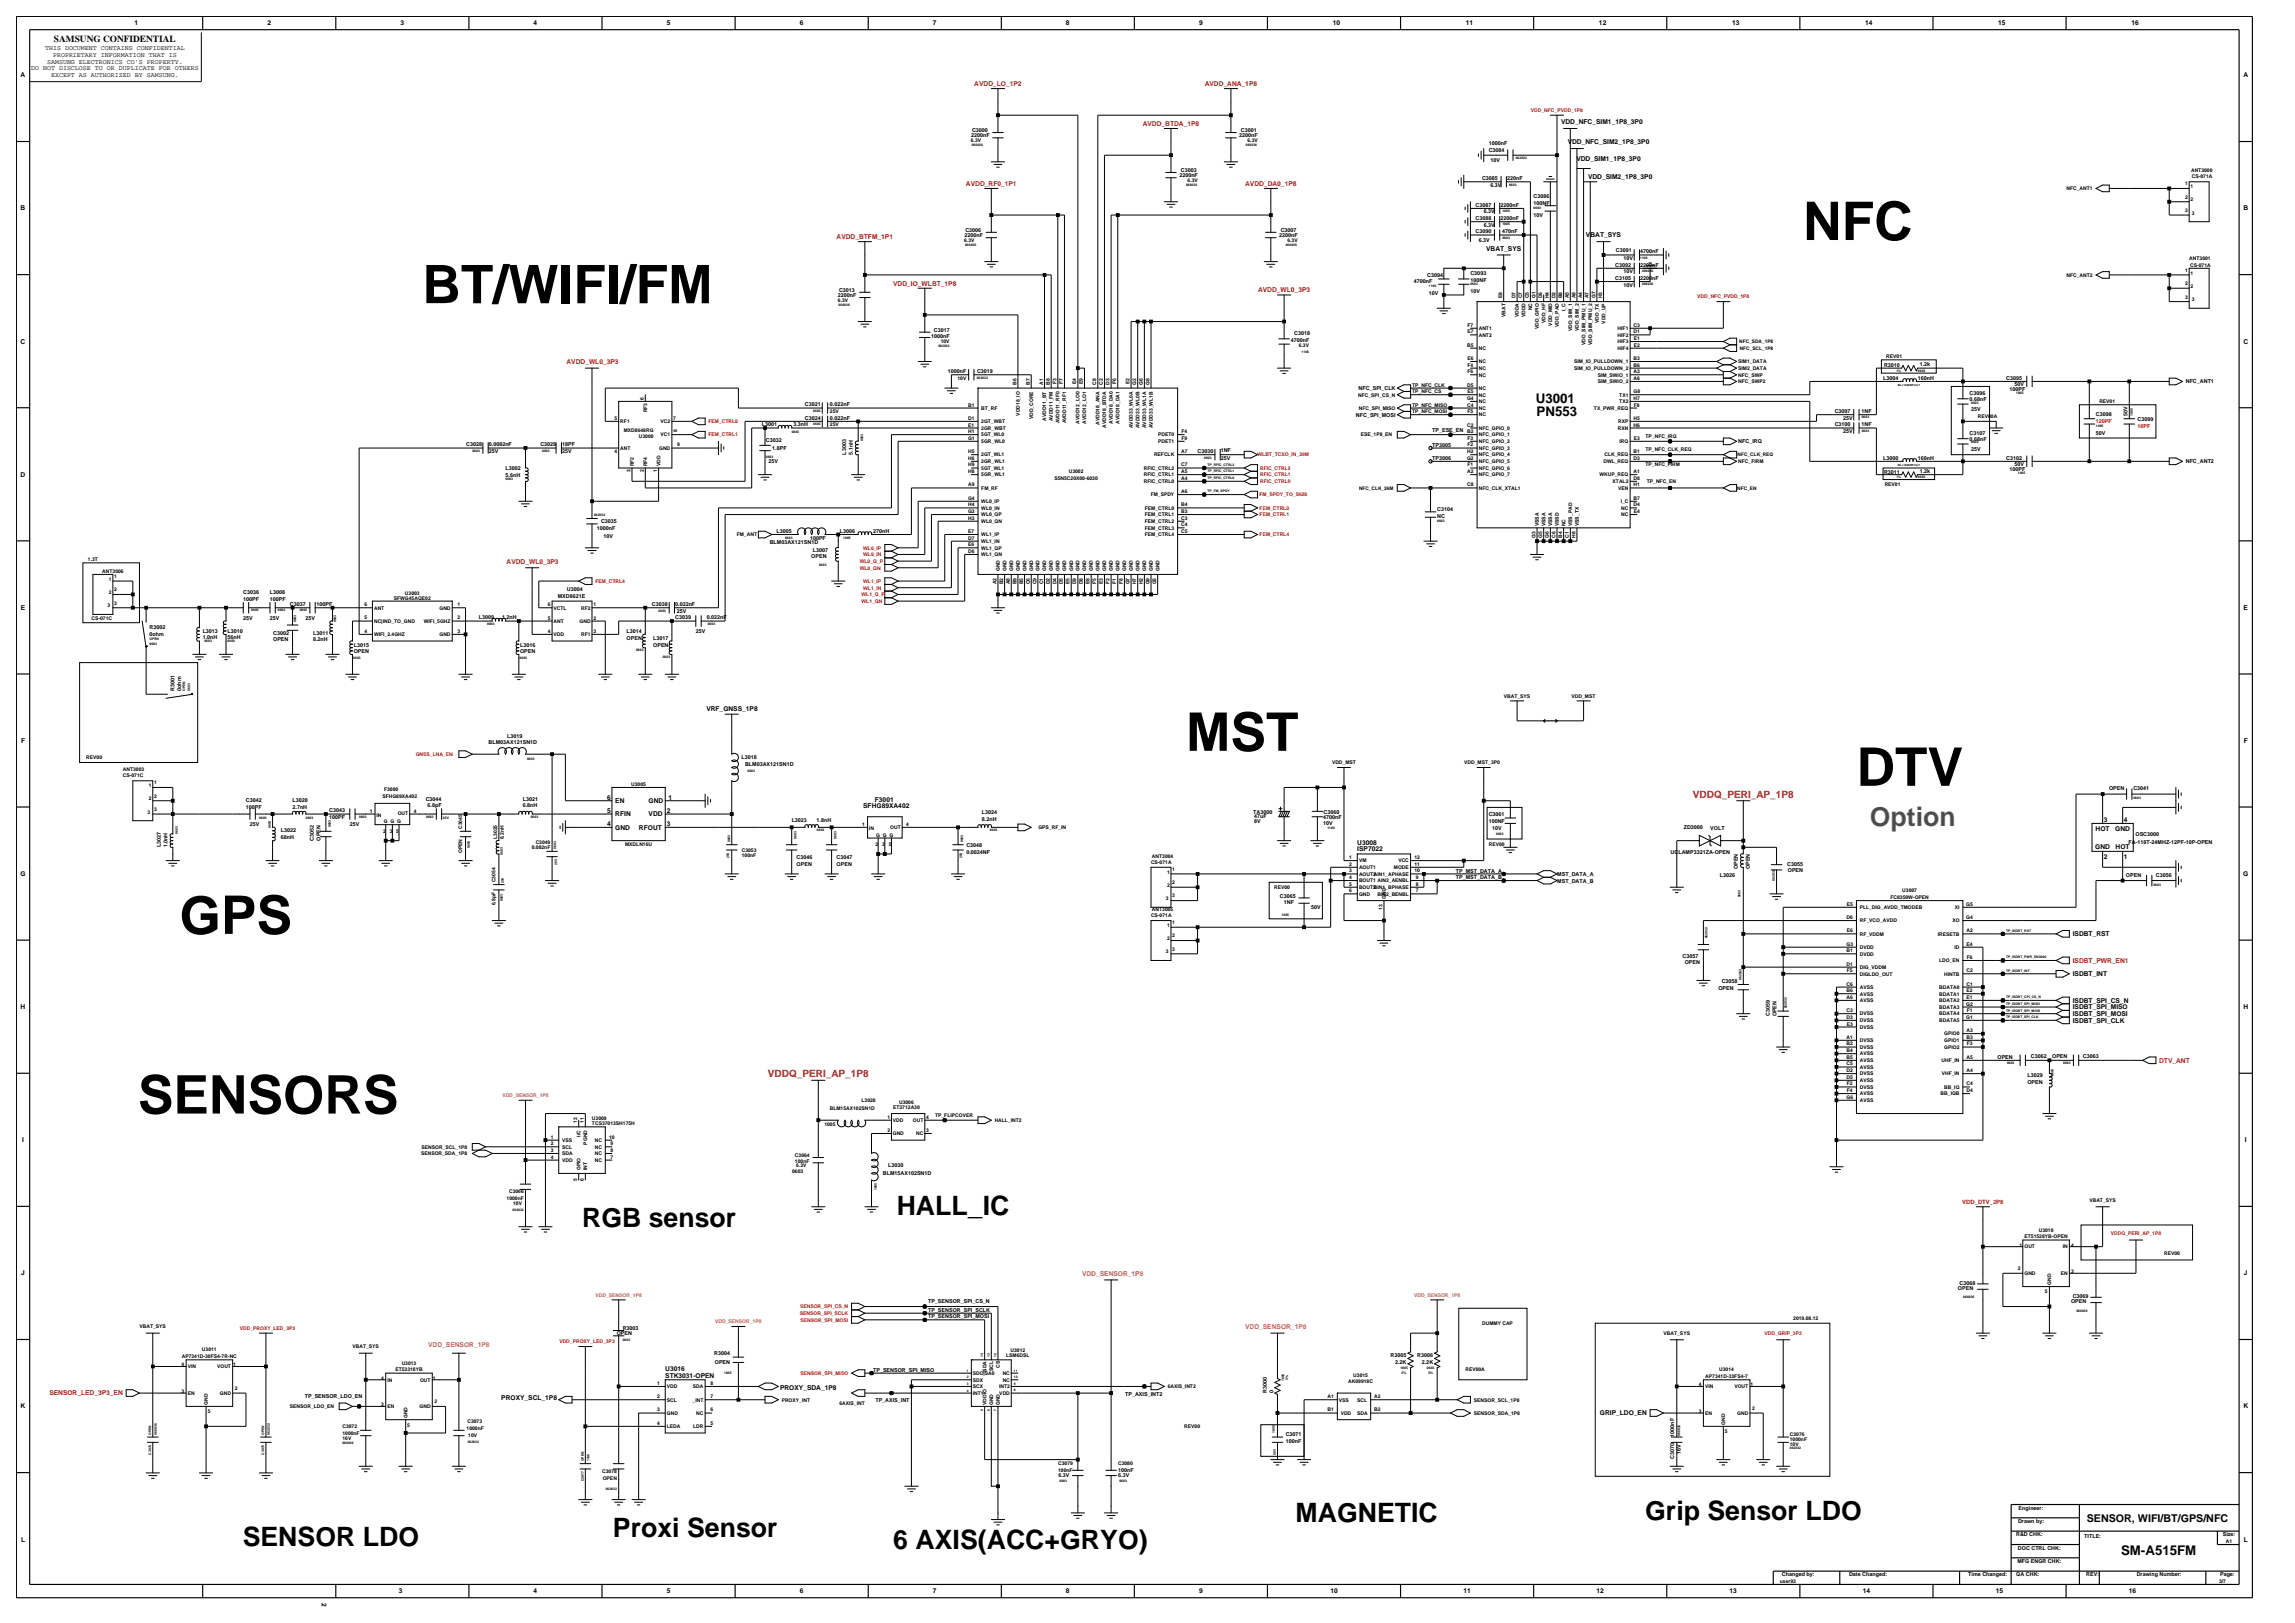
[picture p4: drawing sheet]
<svg xmlns="http://www.w3.org/2000/svg" width="420mm" height="297mm" viewBox="0 0 420 297" stroke-linecap="round" stroke-linejoin="round" font-family="sans-serif">
<defs><g id="words">
<g font-size="9.8">
<text x="330" y="43.9">NFC</text>
<text x="77.3" y="55.5">BT/WIFI/FM</text>
<text x="217" y="137.4">MST</text>
<text x="339.7" y="143.8">DTV</text>
<text x="32.8" y="170.9">GPS</text>
<text x="25.2" y="203.8">SENSORS</text>
</g>
<text font-size="4.9" fill="#00f" x="342.2" y="151.1">Option</text>
<g font-size="4.9">
<text x="106.5" y="224.5">RGB sensor</text>
<text x="164.1" y="222.3">HALL_IC</text>
<text x="112.2" y="281.3">Proxi Sensor</text>
<text x="237.1" y="278.4">MAGNETIC</text>
<text x="301.1" y="278.1">Grip Sensor LDO</text>
<text x="44.4" y="282.9">SENSOR LDO</text>
<text x="163.5" y="283.4">6 AXIS(ACC+GRYO)</text>
</g>
<g font-size="2.4">
<text x="281.1" y="73.7">U3001</text>
<text x="281.2" y="76.2">PN553</text>
<text x="388.2" y="284.6">SM-A515FM</text>
</g>
<text font-size="2" x="381.9" y="278.4">SENSOR, WIFI/BT/GPS/NFC</text>
<g font-size="1.8" fill="#f00">
<text x="309.8" y="146">VDDQ_PERI_AP_1P8</text>
<text x="140.5" y="197.1">VDDQ_PERI_AP_1P8</text>
</g>
<text font-size="1.7" x="9.9" y="7.7">SAMSUNG CONFIDENTIAL</text>
<g font-size="1.2">
<text x="24.6" y="4.7">1</text>
<text x="48.9" y="4.7">2</text>
<text x="73.3" y="4.7">3</text>
<text x="97.6" y="4.7">4</text>
<text x="122" y="4.7">5</text>
<text x="146.4" y="4.7">6</text>
<text x="170.7" y="4.7">7</text>
<text x="195.1" y="4.7">8</text>
<text x="219.4" y="4.7">9</text>
<text x="243.9" y="4.7">10</text>
<text x="268.3" y="4.7">11</text>
<text x="292.6" y="4.7">12</text>
<text x="317" y="4.7">13</text>
<text x="341.3" y="4.7">14</text>
<text x="365.7" y="4.7">15</text>
<text x="390.1" y="4.7">16</text>
<text x="8.2" y="9.2">THIS DOCUMENT CONTAINS CONFIDENTIAL</text>
<text x="8.6" y="11.6">SAMSUNG ELECTRONICS CO'S PROPERTY.</text>
<text x="9.7" y="10.4">PROPRIETARY INFORMATION THAT IS</text>
<text x="3.8" y="14.2">A</text>
<text x="5.7" y="12.8">DO NOT DISCLOSE TO OR DUPLICATE FOR OTHERS</text>
<text x="9.3" y="14.1">EXCEPT AS AUTHORIZED BY SAMSUNG.</text>
<text x="410.5" y="14.2">A</text>
<text x="285.7" y="22.7">VDD_NFC_SIM1_1P8_3P0</text>
<text x="286.9" y="26.4">VDD_NFC_SIM2_1P8_3P0</text>
<text x="288.5" y="29.4">VDD_SIM1_1P8_3P0</text>
<text x="290.6" y="32.8">VDD_SIM2_1P8_3P0</text>
<text x="3.8" y="38.5">B</text>
<text x="410.5" y="38.5">B</text>
<text x="272" y="45.9">VBAT_SYS</text>
<text x="290.2" y="43.4">VBAT_SYS</text>
<text x="3.8" y="62.9">C</text>
<text x="410.5" y="62.9">C</text>
<text x="3.8" y="87.2">D</text>
<text x="3.8" y="111.6">E</text>
<text x="410.6" y="111.6">E</text>
<text x="129.3" y="130.1">VRF_GNSS_1P8</text>
<text x="3.8" y="135.9">F</text>
<text x="410.6" y="135.9">F</text>
<text x="111.1" y="148.8">5</text>
<text x="111.1" y="146.3">6</text>
<text x="112.6" y="149.4">RFIN</text>
<text x="112.6" y="147">EN</text>
<text x="118.7" y="147">GND</text>
<text x="118.7" y="149.4">VDD</text>
<text x="122" y="148.8">2</text>
<text x="122.3" y="146.3">1</text>
<text x="158" y="147.9">SFHG89XA402</text>
<text x="160.1" y="146.7">F3001</text>
<text x="111.1" y="151.2">4</text>
<text x="112.6" y="151.8">GND</text>
<text x="116.9" y="151.8">RFOUT</text>
<text x="122" y="151.2">3</text>
<text x="248.4" y="154.6">U3008</text>
<text x="248.4" y="155.8">ISP7022</text>
<text x="383.4" y="155.3">GND</text>
<text x="383.5" y="152">HOT</text>
<text x="385" y="150.4">3</text>
<text x="387.1" y="152">GND</text>
<text x="387.2" y="155.3">HOT</text>
<text x="388.7" y="150.4">4</text>
<text x="3.7" y="160.3">G</text>
<text x="385" y="157.2">2</text>
<text x="388.7" y="157.2">1</text>
<text x="410.5" y="160.3">G</text>
<text x="379.3" y="171.3">ISDBT_RST</text>
<text x="379.3" y="178.6">ISDBT_INT</text>
<text x="3.8" y="184.7">H</text>
<text x="379.3" y="184.7">ISDBT_SPI_MISO</text>
<text x="379.3" y="183.5">ISDBT_SPI_CS_N</text>
<text x="379.3" y="185.9">ISDBT_SPI_MOSI</text>
<text x="410.5" y="184.7">H</text>
<text x="379.3" y="187.1">ISDBT_SPI_CLK</text>
<text x="4" y="209">I</text>
<text x="410.8" y="209">I</text>
<text x="3.9" y="233.4">J</text>
<text x="410.6" y="233.4">J</text>
<text x="121.7" y="250.9">U3016</text>
<text x="3.8" y="257.7">K</text>
<text x="91.7" y="256.3">PROXY_SCL_1P8</text>
<text x="121.7" y="252.2">STK3031-OPEN</text>
<text x="142.8" y="254.4">PROXY_SDA_1P8</text>
<text x="410.5" y="257.7">K</text>
<text x="292.8" y="259">GRIP_LDO_EN</text>
<text x="3.8" y="282.1">L</text>
<text x="410.6" y="282.1">L</text>
<text x="58.9" y="293.3" transform="rotate(90 58.9 293.3)">2</text>
<text x="73" y="291.5">3</text>
<text x="97.6" y="291.6">4</text>
<text x="122" y="291.6">5</text>
<text x="146.4" y="291.6">6</text>
<text x="170.7" y="291.6">7</text>
<text x="195.1" y="291.6">8</text>
<text x="219.4" y="291.6">9</text>
<text x="243.5" y="291.6">10</text>
<text x="267.8" y="291.6">11</text>
<text x="292.2" y="291.6">12</text>
<text x="316.5" y="291.6">13</text>
<text x="340.9" y="291.6">14</text>
<text x="365.2" y="291.6">15</text>
<text x="389.6" y="291.6">16</text>
</g>
<g font-size="1.2" fill="#f00">
<text x="178.3" y="15.7">AVDD_LO_1P2</text>
<text x="220.5" y="15.7">AVDD_ANA_1P8</text>
<text x="209.1" y="23">AVDD_BTDA_1P8</text>
<text x="176.8" y="34">AVDD_RF0_1P1</text>
<text x="227.9" y="34">AVDD_DA0_1P8</text>
<text x="153.1" y="43.7">AVDD_BTFM_1P1</text>
<text x="163.5" y="52.3">VDD_IO_WLBT_1P8</text>
<text x="230.2" y="53.5">AVDD_WL0_3P3</text>
<text x="103.7" y="66.7">AVDD_WL0_3P3</text>
<text x="92.7" y="103.2">AVDD_WL0_3P3</text>
<text x="379.3" y="176.2">ISDBT_PWR_EN1</text>
<text x="395.1" y="194.5">DTV_ANT</text>
<text x="9" y="255.4">SENSOR_LED_3P3_EN</text>
</g>
<g font-size="1.2" fill="#cc7f32">
<text x="198" y="233.4">VDD_SENSOR_1P8</text>
<text x="227.9" y="243.2">VDD_SENSOR_1P8</text>
<text x="78.4" y="246.5">VDD_SENSOR_1P8</text>
</g>
<text font-size="1.1" fill="#f00" x="359.1" y="220.3">VDD_DTV_2P8</text>
<g font-size="1">
<text x="177.7" y="25">2200nF</text>
<text x="177.9" y="24.1">C3000</text>
<text x="226.8" y="25">2200nF</text>
<text x="227.1" y="24.1">C3001</text>
<text x="272.5" y="27.8">C3084</text>
<text x="272.5" y="26.6">1000nF</text>
<text x="272.8" y="29.6">10V</text>
<text x="215.8" y="32.3">2200nF</text>
<text x="216.1" y="31.4">C3003</text>
<text x="271.2" y="32.9">C3085</text>
<text x="272.8" y="34.2">6.3V</text>
<text x="275.8" y="32.9">220nF</text>
<text x="270" y="37.8">C3087</text>
<text x="270" y="40.3">C3088</text>
<text x="271.5" y="39.1">6.3V</text>
<text x="271.5" y="41.5">6.3V</text>
<text x="274.6" y="37.8">2200nF</text>
<text x="274.6" y="40.3">2200nF</text>
<text x="280.7" y="39.7">10V</text>
<text x="280.7" y="37.5">100NF</text>
<text x="280.7" y="36.3">C3086</text>
<text x="176.5" y="43.3">2200nF</text>
<text x="176.7" y="42.4">C3006</text>
<text x="234.1" y="43.3">2200nF</text>
<text x="234.4" y="42.4">C3007</text>
<text x="270" y="42.7">C3090</text>
<text x="270.6" y="44.2">6.3V</text>
<text x="274.9" y="42.7">470nF</text>
<text x="295.7" y="46.1">C3091</text>
<text x="297.1" y="47.6">10V</text>
<text x="300.2" y="46.4">4700nF</text>
<text x="153.5" y="53.4">C3013</text>
<text x="258.7" y="51.8">4700nF</text>
<text x="261.2" y="50.6">C3094</text>
<text x="261.5" y="54">10V</text>
<text x="269.1" y="50.3">C3093</text>
<text x="269.1" y="51.5">100NF</text>
<text x="269.1" y="53.7">10V</text>
<text x="295.6" y="51.2">C3105</text>
<text x="295.6" y="48.8">C3092</text>
<text x="297.1" y="52.4">10V</text>
<text x="297.1" y="50">10V</text>
<text x="300.2" y="51.2">2200nF</text>
<text x="300.2" y="48.8">2200nF</text>
<text x="153.4" y="54.3">2200nF</text>
<text x="170.4" y="61.9">1000nF</text>
<text x="170.9" y="60.7">C3017</text>
<text x="236.2" y="62.5">4700nF</text>
<text x="236.8" y="61.3">C3018</text>
<text x="173.4" y="68.3">1000nF</text>
<text x="178.8" y="68.3">C3019</text>
<text x="248.6" y="71.4">NFC_SPI_CLK</text>
<text x="344.6" y="69.5">L3004</text>
<text x="344.8" y="67.2">R3010</text>
<text x="351" y="69.5">160nH</text>
<text x="351.3" y="67.1">1.2k</text>
<text x="367.1" y="69.5">C3095</text>
<text x="367.8" y="71.6">100PF</text>
<text x="368.7" y="70.7">50V</text>
<text x="400" y="70.2">NFC_ANT1</text>
<text x="147.3" y="74.4">C3021</text>
<text x="147.3" y="76.8">C3024</text>
<text x="151.9" y="74.4">0.022nF</text>
<text x="151.9" y="76.8">0.022nF</text>
<text x="248.1" y="76.2">NFC_SPI_MOSI</text>
<text x="335.8" y="75.6">C3097</text>
<text x="337.3" y="76.8">25V</text>
<text x="340.7" y="75.6">1NF</text>
<text x="360.5" y="72.2">C3096</text>
<text x="360.5" y="73.4">0.68nF</text>
<text x="360.8" y="75.3">25V</text>
<text x="383.6" y="76.2">C3098</text>
<text x="389.4" y="76.2" transform="rotate(-90 389.4 76.2)">50V</text>
<text x="391.2" y="77.1">C3099</text>
<text x="85.3" y="81.7">C3028</text>
<text x="89.5" y="81.7">0.0082nF</text>
<text x="89.5" y="82.9">25V</text>
<text x="98.9" y="81.7">C3029</text>
<text x="102.9" y="82.9">25V</text>
<text x="102.9" y="81.7">18PF</text>
<text x="139.4" y="78">L3001</text>
<text x="140.1" y="80.9">C3032</text>
<text x="141.3" y="82.4">1.8PF</text>
<text x="145.2" y="78">3.3nH</text>
<text x="154.9" y="83.2" transform="rotate(-90 154.9 83.2)">L3003</text>
<text x="156.1" y="83.2" transform="rotate(-90 156.1 83.2)">5.1nH</text>
<text x="219.2" y="82.9">C3030</text>
<text x="223.4" y="82.7">1NF</text>
<text x="262.1" y="81.7">TP3005</text>
<text x="262.1" y="79">TP_ESE_EN</text>
<text x="318.1" y="81.1">NFC_IRQ</text>
<text x="335.8" y="78">C3100</text>
<text x="337.3" y="79.2">25V</text>
<text x="340.7" y="78">1NF</text>
<text x="360.5" y="79.5">C3107</text>
<text x="360.5" y="80.8">0.68nF</text>
<text x="360.8" y="82.6">25V</text>
<text x="383.6" y="79.5">50V</text>
<text x="92.5" y="86">L3002</text>
<text x="92.5" y="87.2">5.6nH</text>
<text x="140.6" y="84.7">25V</text>
<text x="223.4" y="84.1">25V</text>
<text x="262.1" y="84.2">TP3006</text>
<text x="344.6" y="84.1">L3000</text>
<text x="344.8" y="86.7">R3011</text>
<text x="351" y="84.1">160nH</text>
<text x="351.3" y="86.5">1.2k</text>
<text x="367.1" y="84.1">C3102</text>
<text x="367.8" y="86.2">100PF</text>
<text x="368.7" y="85.3">50V</text>
<text x="400" y="84.8">NFC_ANT2</text>
<text x="110" y="95.8">C3035</text>
<text x="263" y="94.8">NC</text>
<text x="263" y="93.5">C3104</text>
<text x="109.2" y="97">1000nF</text>
<text x="110.5" y="98.4">10V</text>
<text x="140.9" y="99.6">BLM03AX121SN1D</text>
<text x="142.1" y="97.5">L3005</text>
<text x="148.2" y="98.7">100PF</text>
<text x="148.8" y="101">L3007</text>
<text x="153.7" y="97.5">L3006</text>
<text x="159.8" y="97.5">270nH</text>
<text x="148.5" y="102.2">OPEN</text>
<text x="44.5" y="108.8">C3036</text>
<text x="44.5" y="113.4">25V</text>
<text x="44.5" y="110">100PF</text>
<text x="49.4" y="113.4">25V</text>
<text x="49.4" y="110">100PF</text>
<text x="49.4" y="108.8">L3008</text>
<text x="53.1" y="110.9">C3037</text>
<text x="55.9" y="113.4">25V</text>
<text x="57.9" y="110.9">100PF</text>
<text x="87.6" y="113.3">L3009</text>
<text x="91.9" y="113.3">1.2nH</text>
<text x="102.1" y="109.4">MXD8621E</text>
<text x="103.7" y="108.2">U3004</text>
<text x="119.3" y="110.9">C3038</text>
<text x="123.6" y="113.3">C3039</text>
<text x="123.6" y="110.9">0.022nF</text>
<text x="123.9" y="112.1">25V</text>
<text x="129.3" y="113.3">0.022nF</text>
<text x="27.4" y="115.2">R3002</text>
<text x="27.4" y="116.4">0ohm</text>
<text x="37.1" y="115.8">L3013</text>
<text x="37.1" y="117">1.0nH</text>
<text x="41.7" y="117">56nH</text>
<text x="41.7" y="115.8">L3010</text>
<text x="50" y="116.2">C3002</text>
<text x="50" y="117.4">OPEN</text>
<text x="57.3" y="117.4">8.2nH</text>
<text x="57.3" y="116.2">L3011</text>
<text x="64.7" y="118.3">L3015</text>
<text x="64.7" y="119.5">OPEN</text>
<text x="95.2" y="118.3">L3016</text>
<text x="95.2" y="119.5">OPEN</text>
<text x="114.7" y="115.9">L3014</text>
<text x="114.7" y="117.1">OPEN</text>
<text x="119.5" y="117.1">L3017</text>
<text x="119.5" y="118.3">OPEN</text>
<text x="127.3" y="115.8">25V</text>
<text x="31.9" y="126.4" transform="rotate(-90 31.9 126.4)">R3001</text>
<text x="33.1" y="126.4" transform="rotate(-90 33.1 126.4)">0ohm</text>
<text x="89.4" y="136.2">BLM03AX121SN1D</text>
<text x="92.8" y="135">L3019</text>
<text x="135.7" y="139">L3018</text>
<text x="136.3" y="140.2">BLM03AX121SN1D</text>
<text x="45" y="146.8">C3042</text>
<text x="45" y="148">100PF</text>
<text x="53.5" y="146.8">L3020</text>
<text x="53.5" y="148">2.7nH</text>
<text x="60.2" y="149.9">100PF</text>
<text x="60.2" y="148.7">C3043</text>
<text x="77.9" y="146.5">C3044</text>
<text x="78.2" y="147.7">6.8pF</text>
<text x="95.7" y="147.7">6.8nH</text>
<text x="95.7" y="146.5">L3021</text>
<text x="179.7" y="149">L3024</text>
<text x="229.4" y="149">TA3000</text>
<text x="229.5" y="149.7">47uF</text>
<text x="242.2" y="149.9">4700nF</text>
<text x="242.2" y="148.9">C3060</text>
<text x="272.5" y="149.4">C3061</text>
<text x="386" y="144.5">OPEN</text>
<text x="390.4" y="144.5">C3041</text>
<text x="29.4" y="155" transform="rotate(-90 29.4 155)">L3027</text>
<text x="30.6" y="155" transform="rotate(-90 30.6 155)">1.0nH</text>
<text x="45.7" y="151.1">25V</text>
<text x="51.4" y="152.3">L3022</text>
<text x="51.4" y="153.5">68nH</text>
<text x="57.4" y="153.8" transform="rotate(-90 57.4 153.8)">C3052</text>
<text x="58.6" y="153.8" transform="rotate(-90 58.6 153.8)">OPEN</text>
<text x="64" y="151.1">25V</text>
<text x="144.9" y="150.5">L3023</text>
<text x="149.5" y="150.5">1.8nH</text>
<text x="176.8" y="155">C3048</text>
<text x="179.7" y="150.2">8.2nH</text>
<text x="229.5" y="150.6">8V</text>
<text x="242.2" y="151">10V</text>
<text x="272.5" y="150.6">100NF</text>
<text x="273.1" y="151.8">10V</text>
<text x="308.1" y="151.8">ZD3000</text>
<text x="313" y="151.9">VOLT</text>
<text x="389.5" y="154.5">FA-118T-24MHZ-12PF-10P-OPEN</text>
<text x="390.8" y="153">OSC3000</text>
<text x="145.8" y="158.4">OPEN</text>
<text x="145.8" y="157.2">C3046</text>
<text x="153.1" y="157.2">C3047</text>
<text x="153.1" y="158.4">OPEN</text>
<text x="176.8" y="156.3">0.0024NF</text>
<text x="266.4" y="159.7">TP_MST_DATA_A</text>
<text x="266.4" y="160.9">TP_MST_DATA_B</text>
<text x="285" y="161.5">MST_DATA_B</text>
<text x="285" y="160.3">MST_DATA_A</text>
<text x="305.7" y="156.2">UCLAMP3321ZA-OPEN</text>
<text x="314.7" y="160.4">L3026</text>
<text x="318.1" y="159.1" transform="rotate(-90 318.1 159.1)">OPEN</text>
<text x="320.3" y="159" transform="rotate(-90 320.3 159)">OPEN</text>
<text x="327.1" y="158.4">C3055</text>
<text x="327.2" y="159.6">OPEN</text>
<text x="389.1" y="160.5">OPEN</text>
<text x="394.5" y="160.5">C3056</text>
<text x="234.2" y="164.3">C3065</text>
<text x="235" y="165.5">1NF</text>
<text x="239.9" y="166.4">50V</text>
<text x="307.9" y="175.2">C3057</text>
<text x="308.3" y="176.4">OPEN</text>
<text x="315.1" y="179.8">C3058</text>
<text x="314.5" y="181.2">OPEN</text>
<text x="323.9" y="186" transform="rotate(-90 323.9 186)">C3059</text>
<text x="325.1" y="186" transform="rotate(-90 325.1 186)">OPEN</text>
<text x="365.6" y="193.7">OPEN</text>
<text x="371" y="197.1">L3029</text>
<text x="371.7" y="193.6">C3062</text>
<text x="375.6" y="193.5">OPEN</text>
<text x="381.2" y="193.6">C3063</text>
<text x="371" y="198.3">OPEN</text>
<text x="161.6" y="215.1">BLM15AX102SN1D</text>
<text x="162.5" y="213.6">L3030</text>
<text x="169.8" y="238.5">TP_SENSOR_SPI_CS_N</text>
<text x="358.3" y="236">OPEN</text>
<text x="358.6" y="235.1">C3068</text>
<text x="379" y="238.5">OPEN</text>
<text x="379.3" y="237.6">C3069</text>
<text x="112.9" y="244.4">OPEN</text>
<text x="114" y="243.4">R3003</text>
<text x="169.8" y="240">TP_SENSOR_SPI_SCLK</text>
<text x="169.8" y="241.3">TP_SENSOR_SPI_MOSI</text>
<text x="130.7" y="248">R3004</text>
<text x="130.8" y="249.5">OPEN</text>
<text x="159.8" y="251">TP_SENSOR_SPI_MISO</text>
<text x="254.5" y="248.3">R3005</text>
<text x="255.3" y="249.6">2.2K</text>
<text x="259.4" y="248.3">R3006</text>
<text x="260.2" y="249.6">2.2K</text>
<text x="55.8" y="255.9">TP_SENSOR_LDO_EN</text>
<text x="160.2" y="256.6">TP_AXIS_INT</text>
<text x="205.9" y="255.4">TP_AXIS_INT2</text>
<text x="231.8" y="254.9" transform="rotate(-90 231.8 254.9)">R3000</text>
<text x="233" y="254.9" transform="rotate(-90 233 254.9)">0</text>
<text x="235.3" y="262.8">C3071</text>
<text x="306.4" y="262.9" transform="rotate(-90 306.4 262.9)">1000nF</text>
<text x="204.6" y="269.3">100nF</text>
<text x="235.3" y="264.1">100nF</text>
<text x="306.4" y="267" transform="rotate(-90 306.4 267)">C3070</text>
<text x="307.6" y="266.1" transform="rotate(-90 307.6 266.1)">16V</text>
<text x="193.7" y="270.2">6.3V</text>
<text x="204.7" y="270.2">6.3V</text>
<text x="369" y="281.1">R&amp;D CHK:</text>
<text x="369.3" y="278.7">Drawn by:</text>
<text x="369.4" y="276.3">Engineer:</text>
<text x="381.4" y="281.4">TITLE:</text>
<text x="406.8" y="281.1">Size:</text>
<text x="369.2" y="286">MFG ENGR CHK:</text>
<text x="369.3" y="283.6">DOC CTRL CHK:</text>
<text x="326.1" y="288.5">Changed by:</text>
<text x="338.4" y="288.5">Date Changed:</text>
<text x="360.2" y="288.5">Time Changed:</text>
<text x="369" y="288.5">QA CHK:</text>
<text x="381.8" y="288.5">REV:</text>
<text x="391" y="288.5">Drawing Number:</text>
<text x="406.3" y="288.5">Page:</text>
</g>
<g font-size="1" fill="#f00">
<text x="383.6" y="77.4">120PF</text>
<text x="391.2" y="78.3">18PF</text>
</g>
<g font-size=".9" fill="#f00">
<text x="280.2" y="20.5">VDD_NFC_PVDD_1P8</text>
<text x="310.6" y="54.6">VDD_NFC_PVDD_1P8</text>
<text x="129.7" y="77.4">FEM_CTRL0</text>
<text x="129.7" y="79.9">FEM_CTRL1</text>
<text x="230.1" y="83.5">WLBT_TCXO_IN_26M</text>
<text x="230.6" y="86">RFIC_CTRL2</text>
<text x="230.6" y="87.2">RFIC_CTRL1</text>
<text x="230.6" y="88.4">RFIC_CTRL0</text>
<text x="230.5" y="90.8">FM_SPDY_TO_S620</text>
<text x="230.5" y="93.3">FEM_CTRL0</text>
<text x="230.5" y="94.5">FEM_CTRL1</text>
<text x="158" y="101.8">WL0_IN</text>
<text x="158" y="100.6">WL0_IP</text>
<text x="230.5" y="98.1">FEM_CTRL4</text>
<text x="109" y="106.7">FEM_CTRL4</text>
<text x="157.4" y="104.2">WL0_QN</text>
<text x="157.4" y="103">WL0_Q_P</text>
<text x="158" y="107.9">WL1_IN</text>
<text x="158" y="106.7">WL1_IP</text>
<text x="157.7" y="109.1">WL1_Q_P</text>
<text x="157.7" y="110.3">WL1_QN</text>
<text x="76.1" y="138.3">GNSS_LNA_EN</text>
<text x="386.3" y="226">VDDQ_PERI_AP_1P8</text>
<text x="146.4" y="239.4">SENSOR_SPI_CS_N</text>
<text x="43.9" y="243.4">VDD_PROXY_LED_3P3</text>
<text x="102.4" y="245.8">VDD_PROXY_LED_3P3</text>
<text x="146.4" y="240.6">SENSOR_SPI_SCLK</text>
<text x="146.5" y="241.8">SENSOR_SPI_MOSI</text>
<text x="322.9" y="244.3">VDD_GRIP_3P3</text>
<text x="146.5" y="251.6">SENSOR_SPI_MISO</text>
</g>
<g font-size=".9">
<text x="177.7" y="25.9">6.3V</text>
<text x="228.3" y="25.9">6.3V</text>
<text x="217.3" y="33.3">6.3V</text>
<text x="378.2" y="34.8">NFC_ANT1</text>
<text x="399.9" y="33.9">1</text>
<text x="400.8" y="34.4">1</text>
<text x="401" y="31.4">ANT3000</text>
<text x="401.1" y="32.6">CS-071A</text>
<text x="399.9" y="38.8">3</text>
<text x="399.9" y="36.4">2</text>
<text x="400.8" y="36.8">2</text>
<text x="401.1" y="39.3">3</text>
<text x="176.5" y="44.2">6.3V</text>
<text x="235.6" y="44.2">6.3V</text>
<text x="400.7" y="47.6">ANT3001</text>
<text x="378.2" y="50.6">NFC_ANT2</text>
<text x="399.9" y="49.7">1</text>
<text x="399.9" y="52.2">2</text>
<text x="400.8" y="48.8">CS-071A</text>
<text x="400.8" y="50.2">1</text>
<text x="400.8" y="52.7">2</text>
<text x="153.4" y="55.2">6.3V</text>
<text x="268.6" y="59.8">F7</text>
<text x="274.9" y="54.5" transform="rotate(-90 274.9 54.5)">E8</text>
<text x="275.5" y="58" transform="rotate(-90 275.5 58)">VBAT</text>
<text x="277.3" y="54.6" transform="rotate(-90 277.3 54.6)">D7</text>
<text x="278" y="58.1" transform="rotate(-90 278 58.1)">VDDA</text>
<text x="278.6" y="54.6" transform="rotate(-90 278.6 54.6)">C7</text>
<text x="279.2" y="58.1" transform="rotate(-90 279.2 58.1)">VDDD</text>
<text x="279.8" y="54.6" transform="rotate(-90 279.8 54.6)">C5</text>
<text x="280.4" y="56.8" transform="rotate(-90 280.4 56.8)">NC</text>
<text x="281" y="54.6" transform="rotate(-90 281 54.6)">G1</text>
<text x="282.2" y="54.6" transform="rotate(-90 282.2 54.6)">D6</text>
<text x="282.8" y="59.2" transform="rotate(-90 282.8 59.2)">VDD_HF</text>
<text x="283.4" y="54.6" transform="rotate(-90 283.4 54.6)">H4</text>
<text x="284.1" y="59.6" transform="rotate(-90 284.1 59.6)">VDD_MID</text>
<text x="284.7" y="54.6" transform="rotate(-90 284.7 54.6)">D2</text>
<text x="285.3" y="59.9" transform="rotate(-90 285.3 59.9)">VDD_PAD</text>
<text x="285.9" y="54.6" transform="rotate(-90 285.9 54.6)">B8</text>
<text x="286.5" y="56.9" transform="rotate(-90 286.5 56.9)">I_C</text>
<text x="287.1" y="54.6" transform="rotate(-90 287.1 54.6)">A5</text>
<text x="288.3" y="54.6" transform="rotate(-90 288.3 54.6)">A8</text>
<text x="289.5" y="54.6" transform="rotate(-90 289.5 54.6)">A4</text>
<text x="290.7" y="54.6" transform="rotate(-90 290.7 54.6)">A7</text>
<text x="292" y="54.6" transform="rotate(-90 292 54.6)">G7</text>
<text x="292.6" y="59.1" transform="rotate(-90 292.6 59.1)">VDD_TX</text>
<text x="293.2" y="54.6" transform="rotate(-90 293.2 54.6)">H3</text>
<text x="293.8" y="59.2" transform="rotate(-90 293.8 59.2)">VDD_UP</text>
<text x="299" y="59.8">C3</text>
<text x="399.9" y="54.6">3</text>
<text x="401.1" y="55.1">3</text>
<text x="172.2" y="62.8">10V</text>
<text x="237.7" y="63.5">6.3V</text>
<text x="268.5" y="63.4">B5</text>
<text x="268.5" y="65.9">E6</text>
<text x="268.5" y="61">E7</text>
<text x="270.6" y="60.4">ANT1</text>
<text x="270.6" y="61.6">ANT2</text>
<text x="270.6" y="64">NC</text>
<text x="281.6" y="60.2" transform="rotate(-90 281.6 60.2)">VDD_GPIO</text>
<text x="287.7" y="60.6" transform="rotate(-90 287.7 60.6)">VDD_SIM_1</text>
<text x="288.9" y="60.6" transform="rotate(-90 288.9 60.6)">VDD_SIM_2</text>
<text x="290.1" y="63.1" transform="rotate(-90 290.1 63.1)">VDD_SIM_PMU_1</text>
<text x="291.4" y="63.1" transform="rotate(-90 291.4 63.1)">VDD_SIM_PMU_2</text>
<text x="296" y="62.8">HIF3</text>
<text x="296" y="64">HIF4</text>
<text x="296" y="61.6">HIF2</text>
<text x="296" y="60.4">HIF1</text>
<text x="299" y="61">D1</text>
<text x="299" y="65.9">B3</text>
<text x="299" y="62.2">E1</text>
<text x="299" y="63.4">E2</text>
<text x="318.3" y="62.8">NFC_SDA_1P8</text>
<text x="318.4" y="64">NFC_SCL_1P8</text>
<text x="345.2" y="65.5">REV01</text>
<text x="175.2" y="69.5">10V</text>
<text x="186" y="70.4" transform="rotate(-90 186 70.4)">B6</text>
<text x="188.4" y="70.4" transform="rotate(-90 188.4 70.4)">B7</text>
<text x="190.9" y="70.4" transform="rotate(-90 190.9 70.4)">A1</text>
<text x="192.1" y="70.4" transform="rotate(-90 192.1 70.4)">B8</text>
<text x="193.3" y="70.3" transform="rotate(-90 193.3 70.3)">F3</text>
<text x="194.5" y="70.3" transform="rotate(-90 194.5 70.3)">F7</text>
<text x="197" y="70.4" transform="rotate(-90 197 70.4)">E4</text>
<text x="198.2" y="70.4" transform="rotate(-90 198.2 70.4)">E9</text>
<text x="200.6" y="70.4" transform="rotate(-90 200.6 70.4)">C8</text>
<text x="201.8" y="70.4" transform="rotate(-90 201.8 70.4)">C2</text>
<text x="203.1" y="70.4" transform="rotate(-90 203.1 70.4)">D3</text>
<text x="204.3" y="70.3" transform="rotate(-90 204.3 70.3)">F6</text>
<text x="206.7" y="70.4" transform="rotate(-90 206.7 70.4)">E2</text>
<text x="207.9" y="70.4" transform="rotate(-90 207.9 70.4)">G2</text>
<text x="209.1" y="70.4" transform="rotate(-90 209.1 70.4)">G6</text>
<text x="210.4" y="70.4" transform="rotate(-90 210.4 70.4)">G8</text>
<text x="258.4" y="70.7">TP_NFC_CLK</text>
<text x="258.4" y="72">TP_NFC_CS</text>
<text x="268.5" y="70.7">D5</text>
<text x="268.5" y="72">E5</text>
<text x="268.6" y="67.1">F4</text>
<text x="268.6" y="68.3">F6</text>
<text x="270.6" y="67.7">NC</text>
<text x="270.6" y="68.9">NC</text>
<text x="270.6" y="66.5">NC</text>
<text x="270.6" y="71.3">NC</text>
<text x="288.1" y="66.5">SIM_IO_PULLDOWN_1</text>
<text x="288.1" y="67.7">SIM_IO_PULLDOWN_2</text>
<text x="292.4" y="68.9">SIM_SWIO_1</text>
<text x="292.4" y="70.1">SIM_SWIO_2</text>
<text x="298.9" y="72">G8</text>
<text x="299" y="67.1">B6</text>
<text x="299" y="68.3">A3</text>
<text x="299" y="69.5">A6</text>
<text x="318.1" y="66.5">SIM1_DATA</text>
<text x="318.1" y="67.7">SIM2_DATA</text>
<text x="318.1" y="70.1">NFC_SWP2</text>
<text x="318.1" y="68.9">NFC_SWP</text>
<text x="112.5" y="76.9">5</text>
<text x="113.5" y="77.4">RF1</text>
<text x="117.8" y="73.2" transform="rotate(-90 117.8 73.2)">6</text>
<text x="118.4" y="75.5" transform="rotate(-90 118.4 75.5)">RF3</text>
<text x="120.9" y="77.4">VC2</text>
<text x="123.2" y="76.9">7</text>
<text x="151.9" y="75.6">25V</text>
<text x="177.2" y="76.8">D1</text>
<text x="177.2" y="74.4">B1</text>
<text x="179.6" y="77.4">2GT_WBT</text>
<text x="179.6" y="75">BT_RF</text>
<text x="186.6" y="76.1" transform="rotate(-90 186.6 76.1)">VDD18_IO</text>
<text x="189" y="76.7" transform="rotate(-90 189 76.7)">VDD_CORE</text>
<text x="191.5" y="77" transform="rotate(-90 191.5 77)">AVDD11_BT</text>
<text x="192.7" y="77.1" transform="rotate(-90 192.7 77.1)">AVDD11_FM</text>
<text x="193.9" y="77.5" transform="rotate(-90 193.9 77.5)">AVDD11_RF0</text>
<text x="195.1" y="77.5" transform="rotate(-90 195.1 77.5)">AVDD11_RF1</text>
<text x="197.6" y="77.5" transform="rotate(-90 197.6 77.5)">AVDD12_LO0</text>
<text x="198.8" y="77.5" transform="rotate(-90 198.8 77.5)">AVDD12_LO1</text>
<text x="201.2" y="77.7" transform="rotate(-90 201.2 77.7)">AVDD18_ANA</text>
<text x="203.7" y="77.6" transform="rotate(-90 203.7 77.6)">AVDD18_DA0</text>
<text x="204.9" y="77.6" transform="rotate(-90 204.9 77.6)">AVDD18_DA1</text>
<text x="248.6" y="72.6">NFC_SPI_CS_N</text>
<text x="248.7" y="75">NFC_SPI_MISO</text>
<text x="258.4" y="74.4">TP_NFC_MISO</text>
<text x="258.4" y="75.6">TP_NFC_MOSI</text>
<text x="268.5" y="73.2">G4</text>
<text x="268.5" y="74.4">C4</text>
<text x="268.6" y="75.6">F5</text>
<text x="270.6" y="73.8">NC</text>
<text x="270.6" y="76.2">NC</text>
<text x="270.6" y="72.6">NC</text>
<text x="270.6" y="75">NC</text>
<text x="291.7" y="75">TX_PWR_REQ</text>
<text x="296.1" y="77.4">RXP</text>
<text x="296.3" y="72.6">TX1</text>
<text x="296.3" y="73.8">TX2</text>
<text x="299" y="76.8">H5</text>
<text x="299" y="73.2">H7</text>
<text x="299" y="74.4">F8</text>
<text x="362" y="76.5">REV00A</text>
<text x="384.2" y="73.7">REV01</text>
<text x="112.5" y="82.9">4</text>
<text x="113.5" y="82.3">ANT</text>
<text x="114.2" y="79">MXD8648RG</text>
<text x="116.9" y="80.2">U3000</text>
<text x="120.6" y="82.3">GND</text>
<text x="120.9" y="79.9">VC1</text>
<text x="123.9" y="81.7">9</text>
<text x="123.9" y="79.1" transform="rotate(-90 123.9 79.1)">8</text>
<text x="151.9" y="78">25V</text>
<text x="177.2" y="80.5">G1</text>
<text x="177.2" y="79.3">H1</text>
<text x="177.2" y="82.9">H5</text>
<text x="177.2" y="78">E1</text>
<text x="179.6" y="79.9">5GT_WL0</text>
<text x="179.6" y="83.5">2GT_WL1</text>
<text x="179.6" y="81.1">5GR_WL0</text>
<text x="179.6" y="78.6">2GR_WBT</text>
<text x="202.5" y="78.3" transform="rotate(-90 202.5 78.3)">AVDD18_BTDA</text>
<text x="207.3" y="78.4" transform="rotate(-90 207.3 78.4)">AVDD33_WL0A</text>
<text x="208.5" y="78.4" transform="rotate(-90 208.5 78.4)">AVDD33_WL0B</text>
<text x="209.8" y="78.4" transform="rotate(-90 209.8 78.4)">AVDD33_WL1A</text>
<text x="211" y="78.4" transform="rotate(-90 211 78.4)">AVDD33_WL1B</text>
<text x="211.2" y="83.5">REFCLK</text>
<text x="212" y="81.1">PDET1</text>
<text x="212" y="79.9">PDET0</text>
<text x="216.1" y="82.9">A7</text>
<text x="216.2" y="80.5">F9</text>
<text x="216.2" y="79.3">F4</text>
<text x="249" y="79.9">ESE_1P8_EN</text>
<text x="268.5" y="82.9">H2</text>
<text x="268.5" y="78">C2</text>
<text x="268.5" y="79.3">B2</text>
<text x="268.6" y="81.7">F2</text>
<text x="268.6" y="80.5">F3</text>
<text x="270.6" y="83.5">NFC_GPIO_4</text>
<text x="270.6" y="82.3">NFC_GPIO_3</text>
<text x="270.6" y="81.1">NFC_GPIO_2</text>
<text x="270.6" y="78.6">NFC_GPIO_0</text>
<text x="270.6" y="79.9">NFC_GPIO_1</text>
<text x="293.6" y="83.5">CLK_REQ</text>
<text x="296.1" y="78.6">RXN</text>
<text x="296.4" y="81.1">IRQ</text>
<text x="299" y="78">H6</text>
<text x="299" y="82.9">B1</text>
<text x="299" y="80.5">E3</text>
<text x="301.1" y="82.6">TP_NFC_CLK_REQ</text>
<text x="301.2" y="80.2">TP_NFC_IRQ</text>
<text x="318" y="83.5">NFC_CLK_REQ</text>
<text x="115.4" y="86.4" transform="rotate(-90 115.4 86.4)">3</text>
<text x="116" y="85.3" transform="rotate(-90 116 85.3)">RF2</text>
<text x="117.8" y="86.4" transform="rotate(-90 117.8 86.4)">2</text>
<text x="118.4" y="85.3" transform="rotate(-90 118.4 85.3)">RF4</text>
<text x="120.3" y="86.4" transform="rotate(-90 120.3 86.4)">1</text>
<text x="120.9" y="85.3" transform="rotate(-90 120.9 85.3)">VDD</text>
<text x="177.2" y="84.1">H6</text>
<text x="177.2" y="86.6">H8</text>
<text x="177.2" y="85.3">H9</text>
<text x="177.2" y="89">A9</text>
<text x="179.6" y="84.7">2GR_WL1</text>
<text x="179.6" y="87.2">5GR_WL1</text>
<text x="179.6" y="86">5GT_WL1</text>
<text x="179.6" y="89.6">FM_RF</text>
<text x="193" y="87.8">S5N5C20X00-6030</text>
<text x="195.6" y="86.6">U3002</text>
<text x="209.3" y="86">RFIC_CTRL2</text>
<text x="209.3" y="87.2">RFIC_CTRL1</text>
<text x="209.3" y="88.4">RFIC_CTRL0</text>
<text x="216.1" y="85.3">C7</text>
<text x="216.1" y="86.6">A5</text>
<text x="216.1" y="87.8">A4</text>
<text x="248.7" y="89.6">NFC_CLK_26M</text>
<text x="268.5" y="84.1">G2</text>
<text x="268.5" y="89">C8</text>
<text x="268.5" y="86.6">A2</text>
<text x="268.6" y="85.3">F1</text>
<text x="270.6" y="84.7">NFC_GPIO_5</text>
<text x="270.6" y="86">NFC_GPIO_6</text>
<text x="270.6" y="89.6">NFC_CLK_XTAL1</text>
<text x="270.6" y="87.2">NFC_GPIO_7</text>
<text x="292.7" y="87.2">WKUP_REQ</text>
<text x="293.4" y="84.7">DWL_REQ</text>
<text x="295.1" y="88.4">XTAL2</text>
<text x="296.1" y="89.6">VEN</text>
<text x="299" y="89">H1</text>
<text x="299" y="87.8">D8</text>
<text x="299" y="84.1">D3</text>
<text x="299" y="86.6">A1</text>
<text x="301.1" y="85.3">TP_NFC_FIRM</text>
<text x="301.4" y="88.4">TP_NFC_EN</text>
<text x="317.9" y="89.6">NFC_EN</text>
<text x="318.1" y="84.7">NFC_FIRM</text>
<text x="344.9" y="89">REV01</text>
<text x="177.2" y="93.9">G3</text>
<text x="177.2" y="91.4">G4</text>
<text x="177.2" y="95.1">H3</text>
<text x="177.2" y="92.7">H4</text>
<text x="179.6" y="95.7">WL0_QN</text>
<text x="179.6" y="93.3">WL0_IN</text>
<text x="179.6" y="94.5">WL0_QP</text>
<text x="179.6" y="92.1">WL0_IP</text>
<text x="209.5" y="95.7">FEM_CTRL2</text>
<text x="209.5" y="93.3">FEM_CTRL0</text>
<text x="209.5" y="94.5">FEM_CTRL1</text>
<text x="210.6" y="90.8">FM_SPDY</text>
<text x="216.1" y="95.1">C3</text>
<text x="216.1" y="92.7">B4</text>
<text x="216.1" y="90.2">A6</text>
<text x="216.1" y="93.9">B3</text>
<text x="296.6" y="92.1">I_C</text>
<text x="296.7" y="94.5">NC</text>
<text x="296.7" y="93.3">NC</text>
<text x="299" y="92.7">D4</text>
<text x="299" y="91.4">B7</text>
<text x="299" y="93.9">E4</text>
<text x="134.8" y="98.1">FM_ANT</text>
<text x="177.2" y="101.2">D6</text>
<text x="177.2" y="98.8">D7</text>
<text x="177.2" y="100">E6</text>
<text x="177.2" y="97.5">E7</text>
<text x="179.6" y="100.6">WL1_QP</text>
<text x="179.6" y="98.1">WL1_IP</text>
<text x="179.6" y="101.8">WL1_QN</text>
<text x="179.6" y="99.4">WL1_IN</text>
<text x="209.5" y="96.9">FEM_CTRL3</text>
<text x="209.5" y="98.1">FEM_CTRL4</text>
<text x="216.1" y="96.3">C4</text>
<text x="216.1" y="97.5">C5</text>
<text x="281" y="98.4" transform="rotate(-90 281 98.4)">G3</text>
<text x="281.6" y="96.3" transform="rotate(-90 281.6 96.3)">VSSA</text>
<text x="282.2" y="98.4" transform="rotate(-90 282.2 98.4)">G5</text>
<text x="282.8" y="96.3" transform="rotate(-90 282.8 96.3)">VSSA</text>
<text x="283.4" y="98.4" transform="rotate(-90 283.4 98.4)">G6</text>
<text x="284.1" y="96.3" transform="rotate(-90 284.1 96.3)">VSSA</text>
<text x="284.7" y="98.4" transform="rotate(-90 284.7 98.4)">C6</text>
<text x="285.3" y="96.3" transform="rotate(-90 285.3 96.3)">VSSD</text>
<text x="285.9" y="98.4" transform="rotate(-90 285.9 98.4)">B4</text>
<text x="286.5" y="96.3" transform="rotate(-90 286.5 96.3)">NC</text>
<text x="287.1" y="98.4" transform="rotate(-90 287.1 98.4)">C1</text>
<text x="287.7" y="96.3" transform="rotate(-90 287.7 96.3)">VSS_PAD</text>
<text x="288.3" y="98.4" transform="rotate(-90 288.3 98.4)">H8</text>
<text x="288.9" y="96.3" transform="rotate(-90 288.9 96.3)">VSS_TX</text>
<text x="16.1" y="102.7">1.3T</text>
<text x="18.7" y="104.9">ANT3006</text>
<text x="19.9" y="106.3">1</text>
<text x="20.9" y="105.8">1</text>
<text x="182.4" y="106.9" transform="rotate(-90 182.4 106.9)">A2</text>
<text x="183" y="104.5" transform="rotate(-90 183 104.5)">GND</text>
<text x="183.6" y="106.9" transform="rotate(-90 183.6 106.9)">B2</text>
<text x="184.2" y="104.5" transform="rotate(-90 184.2 104.5)">GND</text>
<text x="184.8" y="106.9" transform="rotate(-90 184.8 106.9)">A8</text>
<text x="185.4" y="104.5" transform="rotate(-90 185.4 104.5)">GND</text>
<text x="186" y="106.9" transform="rotate(-90 186 106.9)">B9</text>
<text x="186.6" y="104.5" transform="rotate(-90 186.6 104.5)">GND</text>
<text x="187.2" y="106.9" transform="rotate(-90 187.2 106.9)">B5</text>
<text x="187.8" y="104.5" transform="rotate(-90 187.8 104.5)">GND</text>
<text x="188.4" y="106.9" transform="rotate(-90 188.4 106.9)">C6</text>
<text x="189" y="104.5" transform="rotate(-90 189 104.5)">GND</text>
<text x="189.7" y="106.9" transform="rotate(-90 189.7 106.9)">C9</text>
<text x="190.3" y="104.5" transform="rotate(-90 190.3 104.5)">GND</text>
<text x="190.9" y="106.9" transform="rotate(-90 190.9 106.9)">C1</text>
<text x="191.5" y="104.5" transform="rotate(-90 191.5 104.5)">GND</text>
<text x="192.1" y="106.9" transform="rotate(-90 192.1 106.9)">D2</text>
<text x="192.7" y="104.5" transform="rotate(-90 192.7 104.5)">GND</text>
<text x="193.3" y="106.9" transform="rotate(-90 193.3 106.9)">D4</text>
<text x="193.9" y="104.5" transform="rotate(-90 193.9 104.5)">GND</text>
<text x="194.5" y="106.9" transform="rotate(-90 194.5 106.9)">D5</text>
<text x="195.1" y="104.5" transform="rotate(-90 195.1 104.5)">GND</text>
<text x="195.8" y="106.9" transform="rotate(-90 195.8 106.9)">E5</text>
<text x="196.4" y="104.5" transform="rotate(-90 196.4 104.5)">GND</text>
<text x="197" y="106.9" transform="rotate(-90 197 106.9)">D9</text>
<text x="197.6" y="104.5" transform="rotate(-90 197.6 104.5)">GND</text>
<text x="198.2" y="106.9" transform="rotate(-90 198.2 106.9)">D8</text>
<text x="198.8" y="104.5" transform="rotate(-90 198.8 104.5)">GND</text>
<text x="199.4" y="106.9" transform="rotate(-90 199.4 106.9)">E8</text>
<text x="200" y="104.5" transform="rotate(-90 200 104.5)">GND</text>
<text x="200.6" y="106.9" transform="rotate(-90 200.6 106.9)">F5</text>
<text x="201.2" y="104.5" transform="rotate(-90 201.2 104.5)">GND</text>
<text x="201.8" y="106.9" transform="rotate(-90 201.8 106.9)">E3</text>
<text x="202.5" y="104.5" transform="rotate(-90 202.5 104.5)">GND</text>
<text x="203.1" y="106.9" transform="rotate(-90 203.1 106.9)">F2</text>
<text x="203.7" y="104.5" transform="rotate(-90 203.7 104.5)">GND</text>
<text x="204.3" y="106.9" transform="rotate(-90 204.3 106.9)">F1</text>
<text x="204.9" y="104.5" transform="rotate(-90 204.9 104.5)">GND</text>
<text x="205.5" y="106.9" transform="rotate(-90 205.5 106.9)">F8</text>
<text x="206.1" y="104.5" transform="rotate(-90 206.1 104.5)">GND</text>
<text x="206.7" y="106.9" transform="rotate(-90 206.7 106.9)">G7</text>
<text x="207.3" y="104.5" transform="rotate(-90 207.3 104.5)">GND</text>
<text x="207.9" y="106.9" transform="rotate(-90 207.9 106.9)">H7</text>
<text x="208.5" y="104.5" transform="rotate(-90 208.5 104.5)">GND</text>
<text x="209.1" y="106.9" transform="rotate(-90 209.1 106.9)">H2</text>
<text x="209.8" y="104.5" transform="rotate(-90 209.8 104.5)">GND</text>
<text x="210.4" y="106.9" transform="rotate(-90 210.4 106.9)">G9</text>
<text x="211" y="104.5" transform="rotate(-90 211 104.5)">GND</text>
<text x="211.6" y="106.9" transform="rotate(-90 211.6 106.9)">G5</text>
<text x="212.2" y="104.5" transform="rotate(-90 212.2 104.5)">GND</text>
<text x="16.8" y="113.4">CS-071C</text>
<text x="19.7" y="111.1">3</text>
<text x="19.9" y="108.7">2</text>
<text x="20.9" y="108.2">2</text>
<text x="20.9" y="110.7">3</text>
<text x="66.7" y="113.4">5</text>
<text x="66.7" y="110.9">6</text>
<text x="68.5" y="114">NC|IND_TO_GND</text>
<text x="68.5" y="111.5">ANT</text>
<text x="72.1" y="109.7">SFWG45AQE02</text>
<text x="74.1" y="108.8">U3003</text>
<text x="77.6" y="114">WIFI_5GHZ</text>
<text x="80.4" y="111.5">GND</text>
<text x="83.7" y="110.9">1</text>
<text x="83.7" y="113.4">2</text>
<text x="100.3" y="113.4">5</text>
<text x="100.3" y="111">6</text>
<text x="101.3" y="114">ANT</text>
<text x="101.3" y="111.5">VCTL</text>
<text x="106.1" y="114">GND</text>
<text x="106.4" y="111.5">RF2</text>
<text x="108.6" y="113.4">2</text>
<text x="108.6" y="111">1</text>
<text x="66.7" y="115.8">4</text>
<text x="68.5" y="116.4">WIFI_2.4GHZ</text>
<text x="80.4" y="116.4">GND</text>
<text x="83.7" y="115.8">3</text>
<text x="100.3" y="115.8">4</text>
<text x="101.3" y="116.4">VDD</text>
<text x="106.4" y="116.4">RF1</text>
<text x="108.6" y="115.8">3</text>
<text x="275.2" y="127.7">VBAT_SYS</text>
<text x="287.6" y="127.7">VDD_MST</text>
<text x="15.8" y="138.9">REV00</text>
<text x="22.5" y="141">ANT3003</text>
<text x="22.5" y="142.3">CS-071C</text>
<text x="28.2" y="143.5">1</text>
<text x="115.5" y="143.8">U3005</text>
<text x="243.8" y="139.9">VDD_MST</text>
<text x="268" y="139.9">VDD_MST_3P0</text>
<text x="27" y="148.9">3</text>
<text x="27.2" y="144">1</text>
<text x="27.2" y="146.4">2</text>
<text x="28.2" y="146">2</text>
<text x="28.2" y="148.4">3</text>
<text x="67.7" y="148.7">1</text>
<text x="68.9" y="149.5">IN</text>
<text x="70" y="145.9">SFHG89XA402</text>
<text x="70.3" y="144.7">F3000</text>
<text x="72.8" y="149.2">OUT</text>
<text x="75.7" y="148.7">4</text>
<text x="70.1" y="152.4">2</text>
<text x="70.2" y="150.7">G G G</text>
<text x="71.3" y="152.4">3</text>
<text x="72.5" y="152.4">5</text>
<text x="84.6" y="151.7" transform="rotate(-90 84.6 151.7)">C3045</text>
<text x="91" y="153.5" transform="rotate(-90 91 153.5)">L3025</text>
<text x="92.2" y="153.6" transform="rotate(-90 92.2 153.6)">6.2nH</text>
<text x="97.3" y="155.3">0.082nF</text>
<text x="98" y="154.4">C3049</text>
<text x="114.4" y="154.8">MXDLN16U</text>
<text x="135.7" y="156">C3053</text>
<text x="157.8" y="151.1">1</text>
<text x="159" y="151.9">IN</text>
<text x="160.2" y="154.8">2</text>
<text x="160.4" y="153.1">G G G</text>
<text x="161.4" y="154.8">3</text>
<text x="162.7" y="154.8">5</text>
<text x="162.9" y="151.6">OUT</text>
<text x="165.8" y="151.1">4</text>
<text x="190" y="151.7">GPS_RF_IN</text>
<text x="272.5" y="154.7">REV00</text>
<text x="84.6" y="156.1" transform="rotate(-90 84.6 156.1)">OPEN</text>
<text x="90.7" y="161.4" transform="rotate(-90 90.7 161.4)">C3054</text>
<text x="135.7" y="156.9">100nF</text>
<text x="210.6" y="158.1">CS-071A</text>
<text x="210.8" y="156.9">ANT3004</text>
<text x="213.6" y="159.8">1</text>
<text x="214.5" y="159.4">1</text>
<text x="214.5" y="161.8">2</text>
<text x="246.9" y="158.4">2</text>
<text x="246.9" y="159.6">3</text>
<text x="246.9" y="160.9">4</text>
<text x="246.9" y="157.2">1</text>
<text x="248.7" y="159">AOUT1</text>
<text x="248.7" y="160.2">AOUT2AIN1_APHASE</text>
<text x="248.7" y="161.5">BOUT1 AIN2_AENBL</text>
<text x="248.7" y="157.8">VM</text>
<text x="255.1" y="159">MODE</text>
<text x="255.9" y="157.8">VCC</text>
<text x="258.9" y="159.6">10</text>
<text x="258.9" y="158.4">11</text>
<text x="258.9" y="157.2">12</text>
<text x="259.1" y="160.9">9</text>
<text x="90.7" y="165.7" transform="rotate(-90 90.7 165.7)">6.8pF</text>
<text x="210.6" y="167.8">CS-071A</text>
<text x="210.8" y="166.7">ANT3005</text>
<text x="213.3" y="164.7">3</text>
<text x="213.6" y="162.3">2</text>
<text x="214.5" y="164.2">3</text>
<text x="233.2" y="162.7">REV00</text>
<text x="246.9" y="163.3">6</text>
<text x="246.9" y="162.1">5</text>
<text x="248.7" y="163.9">GND</text>
<text x="248.7" y="162.7">BOUT2BIN1_BPHASE</text>
<text x="252.1" y="163.9">BIN2_BENBL</text>
<text x="253" y="166.5" transform="rotate(-90 253 166.5)">13</text>
<text x="253.6" y="164.5" transform="rotate(-90 253.6 164.5)">GND</text>
<text x="259.1" y="163.3">7</text>
<text x="259.1" y="162.1">8</text>
<text x="338" y="165.7">E5</text>
<text x="340.3" y="166.3">PLL_DIG_AVDD_TMODEB</text>
<text x="346" y="164.5">FC8350W-OPEN</text>
<text x="348.1" y="163.3">U3007</text>
<text x="357.7" y="166.3">XI</text>
<text x="359.8" y="165.7">G5</text>
<text x="213.6" y="169.6">1</text>
<text x="213.6" y="172">2</text>
<text x="214.5" y="169.1">1</text>
<text x="214.5" y="171.5">2</text>
<text x="214.5" y="174">3</text>
<text x="337.9" y="173">G3</text>
<text x="337.9" y="168.2">D6</text>
<text x="338" y="170.6">E6</text>
<text x="340.3" y="173.6">DVDD</text>
<text x="340.3" y="168.8">RF_VCO_AVDD</text>
<text x="340.3" y="171.2">RF_VDDM</text>
<text x="354.6" y="171.2">IRESETB</text>
<text x="357.3" y="168.8">XO</text>
<text x="357.7" y="173.6">ID</text>
<text x="359.8" y="168.2">G4</text>
<text x="359.9" y="170.6">A2</text>
<text x="359.9" y="173">E4</text>
<text x="213.3" y="174.5">3</text>
<text x="337.9" y="176.7">D1</text>
<text x="337.9" y="174.2">B1</text>
<text x="338" y="177.9">F5</text>
<text x="340.3" y="178.5">DIGLDO_OUT</text>
<text x="340.3" y="177.3">DIG_VDDM</text>
<text x="340.3" y="174.9">DVDD</text>
<text x="354.9" y="176.1">LDO_EN</text>
<text x="355.8" y="178.5">HINTB</text>
<text x="359.9" y="177.9">C2</text>
<text x="359.9" y="175.5">F6</text>
<text x="337.9" y="180.4">C6</text>
<text x="337.9" y="181.6">B6</text>
<text x="337.9" y="185.2">C3</text>
<text x="337.9" y="182.8">A6</text>
<text x="340.3" y="181">AVSS</text>
<text x="340.3" y="182.2">AVSS</text>
<text x="340.3" y="185.8">DVSS</text>
<text x="340.3" y="183.4">AVSS</text>
<text x="354.9" y="184.6">BDATA3</text>
<text x="354.9" y="183.4">BDATA2</text>
<text x="354.9" y="182.2">BDATA1</text>
<text x="354.9" y="185.8">BDATA4</text>
<text x="354.9" y="181">BDATA0</text>
<text x="359.8" y="184">G2</text>
<text x="359.9" y="180.4">C1</text>
<text x="359.9" y="182.8">E1</text>
<text x="359.9" y="181.6">E2</text>
<text x="359.9" y="185.2">F1</text>
<text x="337.9" y="186.4">D3</text>
<text x="337.9" y="191.3">B2</text>
<text x="337.9" y="190.1">A1</text>
<text x="338" y="187.7">E3</text>
<text x="340.3" y="188.3">DVSS</text>
<text x="340.3" y="187">DVSS</text>
<text x="340.3" y="191.9">DVSS</text>
<text x="340.3" y="190.7">DVSS</text>
<text x="354.9" y="187">BDATA5</text>
<text x="355.8" y="191.9">GPIO2</text>
<text x="355.8" y="190.7">GPIO1</text>
<text x="355.8" y="189.5">GPIO0</text>
<text x="359.8" y="186.4">G1</text>
<text x="359.9" y="190.1">B3</text>
<text x="359.9" y="188.9">A3</text>
<text x="359.9" y="191.3">F3</text>
<text x="337.9" y="195">C5</text>
<text x="337.9" y="196.2">D2</text>
<text x="337.9" y="197.4">D5</text>
<text x="337.9" y="192.5">B4</text>
<text x="337.9" y="193.7">B5</text>
<text x="340.3" y="195.6">AVSS</text>
<text x="340.3" y="196.8">DVSS</text>
<text x="340.3" y="193.1">AVSS</text>
<text x="340.3" y="194.4">AVSS</text>
<text x="355.3" y="194.4">UHF_IN</text>
<text x="355.4" y="196.8">VHF_IN</text>
<text x="359.9" y="196.2">A4</text>
<text x="359.9" y="193.7">A5</text>
<text x="151.9" y="203.2">BLM15AX102SN1D</text>
<text x="157.7" y="201.7">L3028</text>
<text x="163.4" y="202.9">ET3712A30</text>
<text x="164.5" y="201.9">U3006</text>
<text x="337.9" y="201">G6</text>
<text x="338" y="198.6">F2</text>
<text x="338" y="199.8">F4</text>
<text x="340.3" y="201.7">AVSS</text>
<text x="340.3" y="199.2">DVSS</text>
<text x="340.3" y="200.4">AVSS</text>
<text x="340.3" y="198">AVSS</text>
<text x="355.2" y="200.4">BB_IQB</text>
<text x="355.8" y="199.2">BB_IQ</text>
<text x="359.9" y="198.6">C4</text>
<text x="359.9" y="199.8">D4</text>
<text x="100.8" y="209.6">2</text>
<text x="100.8" y="208.4">1</text>
<text x="102.9" y="209">VSS</text>
<text x="105.6" y="205.5" transform="rotate(-90 105.6 205.5)">12</text>
<text x="106.2" y="208" transform="rotate(-90 106.2 208)">I/C</text>
<text x="106.9" y="205.5" transform="rotate(-90 106.9 205.5)">11</text>
<text x="107.5" y="209.5" transform="rotate(-90 107.5 209.5)">PGND</text>
<text x="108.3" y="205">U3009</text>
<text x="108.3" y="205.9">TCS37013SH175H</text>
<text x="108.8" y="209">NC</text>
<text x="111.5" y="208.4">10</text>
<text x="111.7" y="209.6">9</text>
<text x="150.9" y="206">1005</text>
<text x="162.4" y="204.7">1</text>
<text x="162.4" y="207.2">2</text>
<text x="163.4" y="207.7">GND</text>
<text x="163.4" y="205.3">VDD</text>
<text x="167.1" y="205.3">OUT</text>
<text x="167.7" y="207.7">NC</text>
<text x="169.5" y="207.2">3</text>
<text x="169.5" y="204.7">4</text>
<text x="171.1" y="204.4">TP_FLIPCOVER</text>
<text x="182" y="205.3">HALL_INT2</text>
<text x="77.1" y="211.4">SENSOR_SDA_1P8</text>
<text x="77.2" y="210.2">SENSOR_SCL_1P8</text>
<text x="100.8" y="210.8">3</text>
<text x="100.8" y="212">4</text>
<text x="102.9" y="210.2">SCL</text>
<text x="102.9" y="211.4">SDA</text>
<text x="102.9" y="212.6">VDD</text>
<text x="106.2" y="214.1" transform="rotate(-90 106.2 214.1)">GPIO</text>
<text x="107.5" y="214.1" transform="rotate(-90 107.5 214.1)">INT</text>
<text x="108.8" y="212.6">NC</text>
<text x="108.8" y="211.4">NC</text>
<text x="108.8" y="210.2">NC</text>
<text x="111.7" y="212">7</text>
<text x="111.7" y="210.8">8</text>
<text x="145" y="214.7">0603</text>
<text x="145.5" y="211.7">C3064</text>
<text x="145.5" y="212.9">100nF</text>
<text x="145.7" y="213.6">6.3V</text>
<text x="92.7" y="219.6">1000nF</text>
<text x="93.2" y="218.4">C3066</text>
<text x="93.9" y="220.5">10V</text>
<text x="105.6" y="216.2" transform="rotate(-90 105.6 216.2)">5</text>
<text x="106.9" y="216.2" transform="rotate(-90 106.9 216.2)">6</text>
<text x="382.4" y="219.9">VBAT_SYS</text>
<text x="370.5" y="226.6">ET51528YB-OPEN</text>
<text x="373.1" y="225.4">U3010</text>
<text x="369.3" y="232.4">2</text>
<text x="369.6" y="228.1">1</text>
<text x="370.5" y="233.3">GND</text>
<text x="370.5" y="228.5">OUT</text>
<text x="377.1" y="233.3">EN</text>
<text x="377.5" y="228.5">IN</text>
<text x="379" y="228.1">4</text>
<text x="379" y="233">3</text>
<text x="396.1" y="229.6">REV00</text>
<text x="374.2" y="236.7">5</text>
<text x="375.4" y="235.1" transform="rotate(-90 375.4 235.1)">GND</text>
<text x="25.5" y="243.1">VBAT_SYS</text>
<text x="271.2" y="242.4">DUMMY CAP</text>
<text x="304.4" y="244.3">VBAT_SYS</text>
<text x="328.2" y="241.5">2019.08.12</text>
<text x="33.2" y="250">4</text>
<text x="33.3" y="248.5">AP7341D-30FS4-7R-NC</text>
<text x="34.4" y="250.4">VIN</text>
<text x="37" y="247.3">U3011</text>
<text x="39.7" y="250.4">VOUT</text>
<text x="42.7" y="250">1</text>
<text x="64.5" y="246.7">VBAT_SYS</text>
<text x="72.4" y="250.9">ET53318YB</text>
<text x="73.5" y="249.7">U3013</text>
<text x="178" y="251.6">SDO|SA0</text>
<text x="180.5" y="251" transform="rotate(-90 180.5 251)">SDA</text>
<text x="181.7" y="250.9" transform="rotate(-90 181.7 250.9)">SCL</text>
<text x="183" y="250.3" transform="rotate(-90 183 250.3)">CS</text>
<text x="183.5" y="251.6">NC</text>
<text x="184.1" y="248.2">LSM6DSL</text>
<text x="184.9" y="247.3">U3012</text>
<text x="247.7" y="251.9">U3015</text>
<text x="268.2" y="250.9">REV00A</text>
<text x="314.6" y="250.9">U3014</text>
<text x="33.2" y="254.9">3</text>
<text x="34.4" y="255.2">EN</text>
<text x="38" y="257.1" transform="rotate(-90 38 257.1)">GND</text>
<text x="40.2" y="255.2">GND</text>
<text x="43" y="254.3">2</text>
<text x="53.1" y="257.7">SENSOR_LDO_EN</text>
<text x="69.8" y="252.5">4</text>
<text x="69.8" y="257.4">3</text>
<text x="70.9" y="257.7">EN</text>
<text x="70.9" y="252.8">IN</text>
<text x="76.8" y="257.7">GND</text>
<text x="76.9" y="252.8">OUT</text>
<text x="79.2" y="252.5">1</text>
<text x="79.5" y="256.7">2</text>
<text x="120.3" y="253.4">1</text>
<text x="120.3" y="255.8">2</text>
<text x="122" y="256.5">SCL</text>
<text x="122" y="254">VDD</text>
<text x="126.8" y="256.5">_INT</text>
<text x="126.8" y="254">SDA</text>
<text x="130" y="255.8">7</text>
<text x="130" y="253.4">8</text>
<text x="143.1" y="256.5">PROXY_INT</text>
<text x="153.6" y="257.1">6AXIS_INT</text>
<text x="178" y="252.8">SDX</text>
<text x="178" y="254">SCX</text>
<text x="178" y="255.2">INT1</text>
<text x="180.5" y="257.1" transform="rotate(-90 180.5 257.1)">VDDIO</text>
<text x="181.7" y="257.1" transform="rotate(-90 181.7 257.1)">GND</text>
<text x="182.8" y="254">INT2</text>
<text x="182.9" y="255.2">VDD</text>
<text x="183" y="257.1" transform="rotate(-90 183 257.1)">GND</text>
<text x="183.5" y="252.8">NC</text>
<text x="213.7" y="254">6AXIS_INT2</text>
<text x="242.9" y="255.8">A1</text>
<text x="245" y="256.5">VSS</text>
<text x="246.7" y="253.1">AK09918C</text>
<text x="248.4" y="256.5">SCL</text>
<text x="251.5" y="255.8">A2</text>
<text x="269.7" y="256.5">SENSOR_SCL_1P8</text>
<text x="310.9" y="253.7">4</text>
<text x="312" y="254">VIN</text>
<text x="312.1" y="252.2">AP7341D-33FS4-7</text>
<text x="317.4" y="254">VOUT</text>
<text x="320.4" y="253.7">1</text>
<text x="320.7" y="258">2</text>
<text x="38" y="258.6">5</text>
<text x="62.7" y="262.5">1000nF</text>
<text x="62.7" y="261.3">C3072</text>
<text x="62.7" y="263.4">16V</text>
<text x="74.5" y="261">5</text>
<text x="74.6" y="259.5" transform="rotate(-90 74.6 259.5)">GND</text>
<text x="85.4" y="261.7">1000nF</text>
<text x="85.5" y="260.4">C3073</text>
<text x="85.7" y="262.9">10V</text>
<text x="120.3" y="258.3">3</text>
<text x="120.3" y="260.7">4</text>
<text x="122" y="258.9">GND</text>
<text x="122" y="261.3">LEDA</text>
<text x="126.9" y="261.3">LDR</text>
<text x="127.4" y="258.9">NC</text>
<text x="130" y="260.7">5</text>
<text x="130" y="258.3">6</text>
<text x="216.7" y="261.3">REV00</text>
<text x="242.9" y="258.3">B1</text>
<text x="245.4" y="258.9">VDD</text>
<text x="248.4" y="258.9">SDA</text>
<text x="251.5" y="258.3">B2</text>
<text x="269.7" y="258.9">SENSOR_SDA_1P8</text>
<text x="310.9" y="258.6">3</text>
<text x="312" y="258.9">EN</text>
<text x="315.7" y="262.2">5</text>
<text x="315.7" y="260.7" transform="rotate(-90 315.7 260.7)">GND</text>
<text x="317.9" y="258.9">GND</text>
<text x="327.6" y="262.8">C3076</text>
<text x="327.6" y="263.7">1000nF</text>
<text x="110.2" y="269.5">C3078</text>
<text x="193.7" y="269.3">100nF</text>
<text x="193.7" y="268.1">C3079</text>
<text x="204.6" y="268.1">C3080</text>
<text x="327.6" y="264.7">10V</text>
<text x="110.3" y="270.7">OPEN</text>
<text x="407.3" y="282.3">A1</text>
<text x="325.7" y="289.6">user93</text>
<text x="406.1" y="289.6">3/7</text>
</g>
<g font-size=".9" fill="#cc7f32">
<text x="91.9" y="200.7">VDD_SENSOR_1P8</text>
<text x="109" y="237.3">VDD_SENSOR_1P8</text>
<text x="258.8" y="237.3">VDD_SENSOR_1P8</text>
<text x="130.9" y="242.2">VDD_SENSOR_1P8</text>
</g>
<g font-size=".6">
<text x="177.8" y="26.7">066036</text>
<text x="228" y="26.7">066036</text>
<text x="277.4" y="29.1">062032</text>
<text x="217" y="34">066036</text>
<text x="276.2" y="34">0603</text>
<text x="275" y="38.8">1005</text>
<text x="275" y="41.3">1005</text>
<text x="280.7" y="38.2">0603</text>
<text x="176.6" y="45">066036</text>
<text x="235.3" y="45">066036</text>
<text x="275" y="43.7">0603</text>
<text x="300.2" y="47.4">1106</text>
<text x="261.5" y="52.5">1106</text>
<text x="269.1" y="52.2">0603</text>
<text x="300.5" y="52.2">066036</text>
<text x="300.5" y="49.8">066036</text>
<text x="153.5" y="55.9">066036</text>
<text x="171.7" y="63.5">062032</text>
<text x="238.2" y="64.6">1106</text>
<text x="178.7" y="69.3">062032</text>
<text x="347" y="68">1%</text>
<text x="351" y="68">0603</text>
<text x="148.8" y="75.4">0603</text>
<text x="148.8" y="77.9">0603</text>
<text x="340.7" y="76.6">0603</text>
<text x="360.8" y="73.8">0603</text>
<text x="369" y="72.1">1005</text>
<text x="390.4" y="76.1" transform="rotate(-90 390.4 76.1)">1005</text>
<text x="86.4" y="82.6">0603</text>
<text x="99.2" y="82.7">0603</text>
<text x="140.2" y="83.8">0603</text>
<text x="144.9" y="79.3">0603</text>
<text x="158" y="80.8" transform="rotate(-90 158 80.8)">0603</text>
<text x="220.4" y="83.9">0603</text>
<text x="340.7" y="79">0603</text>
<text x="360.8" y="81.1">0603</text>
<text x="383.6" y="78.1">1005</text>
<text x="92.5" y="87.9">0603</text>
<text x="221" y="86.5">TP_RFIC_CTRL1</text>
<text x="221" y="85.2">TP_RFIC_CTRL2</text>
<text x="221" y="87.7">TP_RFIC_CTRL0</text>
<text x="347" y="87.5">1%</text>
<text x="351" y="87.5">0603</text>
<text x="369.3" y="86.7">1005</text>
<text x="108.7" y="94.5">062032</text>
<text x="221" y="90.1">TP_FM_SPDY</text>
<text x="263" y="95.4">0603</text>
<text x="143.7" y="98.6">0603</text>
<text x="154.3" y="98.6">1005</text>
<text x="149.9" y="103.6">0603</text>
<text x="46" y="111.9">0603</text>
<text x="50.9" y="111.9">0603</text>
<text x="54.2" y="113.9" transform="rotate(-90 54.2 113.9)">0603</text>
<text x="54.8" y="111.9">0603</text>
<text x="61.5" y="113.9" transform="rotate(-90 61.5 113.9)">0603</text>
<text x="120.5" y="112">0603</text>
<text x="27.4" y="118">0603</text>
<text x="27.4" y="117.1">OPEN</text>
<text x="37.4" y="117.4">0603</text>
<text x="41.7" y="117.4">0603</text>
<text x="89.2" y="114.4">0603</text>
<text x="116.4" y="119.1">0603</text>
<text x="129.5" y="114.3">0603</text>
<text x="64.6" y="120.6">0603</text>
<text x="95.1" y="120.6">0603</text>
<text x="121.3" y="120.3">0603</text>
<text x="33.9" y="126.4" transform="rotate(-90 33.9 126.4)">OPEN</text>
<text x="34.8" y="126.4" transform="rotate(-90 34.8 126.4)">0603</text>
<text x="96.5" y="139">0603</text>
<text x="136.8" y="141.3">0603</text>
<text x="47.4" y="149.9">0603</text>
<text x="56" y="149.9">0603</text>
<text x="65.7" y="149.7">0603</text>
<text x="78" y="149.7">0603</text>
<text x="81.1" y="149.9">25V</text>
<text x="97.1" y="149.7">0603</text>
<text x="390.4" y="146.2">0603</text>
<text x="32.5" y="152.6" transform="rotate(-90 32.5 152.6)">0603</text>
<text x="49.6" y="151.6" transform="rotate(-90 49.6 151.6)">0603</text>
<text x="60.6" y="151.4" transform="rotate(-90 60.6 151.4)">0603</text>
<text x="86" y="155.2" transform="rotate(-90 86 155.2)">0603</text>
<text x="101.8" y="155.3" transform="rotate(-90 101.8 155.3)">0603</text>
<text x="133.6" y="154.1" transform="rotate(-90 133.6 154.1)">0603</text>
<text x="145.8" y="153.5" transform="rotate(-90 145.8 153.5)">0603</text>
<text x="149.5" y="152.1">0603</text>
<text x="153.1" y="153.5" transform="rotate(-90 153.1 153.5)">0603</text>
<text x="176.2" y="154.1" transform="rotate(-90 176.2 154.1)">0603</text>
<text x="181.2" y="152.1">0603</text>
<text x="242.9" y="151.8">1106</text>
<text x="273.8" y="152.8">0603</text>
<text x="92" y="156.4" transform="rotate(-90 92 156.4)">0603</text>
<text x="92.2" y="161.6" transform="rotate(-90 92.2 161.6)">25V</text>
<text x="102" y="158.3" transform="rotate(-90 102 158.3)">25V</text>
<text x="133.4" y="157.1" transform="rotate(-90 133.4 157.1)">25V</text>
<text x="176.1" y="157.1" transform="rotate(-90 176.1 157.1)">25V</text>
<text x="324.8" y="161.1" transform="rotate(-90 324.8 161.1)">062032</text>
<text x="92" y="164.9" transform="rotate(-90 92 164.9)">0603</text>
<text x="234.5" y="167.5">1005</text>
<text x="318.5" y="164.2" transform="rotate(-90 318.5 164.2)">0603</text>
<text x="394.1" y="162">0603</text>
<text x="312.5" y="171.7" transform="rotate(-90 312.5 171.7)">062032</text>
<text x="367.1" y="170.5">TP_ISDBT_RST</text>
<text x="318.7" y="179.3" transform="rotate(-90 318.7 179.3)">062032</text>
<text x="367.1" y="177.8">TP_ISDBT_INT</text>
<text x="367.1" y="175.4">TP_ISDBT_PWR_EN3000</text>
<text x="327" y="184.5" transform="rotate(-90 327 184.5)">062032</text>
<text x="367.1" y="185.1">TP_ISDBT_SPI_MOSI</text>
<text x="367.1" y="182.7">TP_ISDBT_CPI_CS_N</text>
<text x="367.1" y="183.9">TP_ISDBT_SPI_MISO</text>
<text x="367.1" y="186.3">TP_ISDBT_SPI_CLK</text>
<text x="367.3" y="194.8">0603</text>
<text x="375.8" y="196.9" transform="rotate(-90 375.8 196.9)">0603</text>
<text x="377.6" y="194.7">0603</text>
<text x="93.8" y="221.6">062032</text>
<text x="160.5" y="217.8" transform="rotate(-90 160.5 217.8)">1005</text>
<text x="359.3" y="237.6">066036</text>
<text x="380" y="240">066036</text>
<text x="114" y="245.3">0603</text>
<text x="132.5" y="251.4">1005</text>
<text x="176.9" y="251">1</text>
<text x="179.9" y="248.3" transform="rotate(-90 179.9 248.3)">14</text>
<text x="181.1" y="248.3" transform="rotate(-90 181.1 248.3)">13</text>
<text x="182.4" y="248.3" transform="rotate(-90 182.4 248.3)">12</text>
<text x="185.6" y="251">11</text>
<text x="256.3" y="250.5">1005</text>
<text x="256.5" y="251.5">5%</text>
<text x="261.1" y="250.5">0603</text>
<text x="261.4" y="251.5">5%</text>
<text x="176.9" y="252.2">2</text>
<text x="176.9" y="253.5">3</text>
<text x="176.9" y="254.7">4</text>
<text x="185.6" y="254.6">8</text>
<text x="185.6" y="253.4">9</text>
<text x="185.6" y="252.2">10</text>
<text x="235" y="252.7" transform="rotate(-90 235 252.7)">1005</text>
<text x="235.7" y="252.5" transform="rotate(-90 235.7 252.5)">5%</text>
<text x="27.7" y="262.5" transform="rotate(-90 27.7 262.5)">OPEN</text>
<text x="28.7" y="262.5" transform="rotate(-90 28.7 262.5)">066036</text>
<text x="48.4" y="262.5" transform="rotate(-90 48.4 262.5)">OPEN</text>
<text x="49.4" y="262.5" transform="rotate(-90 49.4 262.5)">062032</text>
<text x="180" y="258.2" transform="rotate(-90 180 258.2)">5</text>
<text x="181.2" y="258.2" transform="rotate(-90 181.2 258.2)">6</text>
<text x="182.4" y="258.2" transform="rotate(-90 182.4 258.2)">7</text>
<text x="233.3" y="262.2" transform="rotate(-90 233.3 262.2)">1005</text>
<text x="307.5" y="262.8" transform="rotate(-90 307.5 262.8)">066036</text>
<text x="27.7" y="266.2" transform="rotate(-90 27.7 266.2)">C3074</text>
<text x="48.4" y="266.2" transform="rotate(-90 48.4 266.2)">C3075</text>
<text x="62.7" y="264.2">066036</text>
<text x="85.6" y="264.1">062032</text>
<text x="106.8" y="267.4" transform="rotate(-90 106.8 267.4)">OPEN</text>
<text x="107.9" y="267.4" transform="rotate(-90 107.9 267.4)">1106</text>
<text x="233.5" y="266.2" transform="rotate(-90 233.5 266.2)">50V</text>
<text x="327.6" y="265.1">062032</text>
<text x="106.8" y="271.1" transform="rotate(-90 106.8 271.1)">C3077</text>
<text x="110.8" y="272.7">062032</text>
<text x="193.9" y="271.2">0603</text>
<text x="204.9" y="271.2">0603</text>
</g>
<g font-size=".5">
<text x="347.3" y="70.6">MLJ1608WR16JT</text>
<text x="347.3" y="85.2">MLJ1608WR16JT</text>
</g>
</g></defs>
<!-- layer: MFD Layer /idea/tmp/Extended-Print.user.sheet3.56.mfd -->
<g fill="none" stroke="#000" stroke-width=".18">
<path d="M36.8 5.9v9h-31.4M181.4 16.2h2.5M182.6 16.2v8.1M224 16.2h2.5M225.3 16.2v8.1M180.2 34.5h2.4M181.4 29.6h2.5M181.4 34.5v8M181.4 39.4h13.4v31.6M181.7 24.3h1.9M181.7 25.2h1.9M181.9 30.1h1.5"/>
<path d="M182.4 30.6h.5M182.6 25.2v4.4M182.6 21.1h14.7v49.9M193.6 39.4v31.6M204.6 39.4v31.6M213.1 23.5h2.4M213.1 36.9h2.4M213.3 31.6h2M213.3 32.5h2M213.6 37.4h1.4M214 37.9h.5M214.3 23.5v8.1"/>
<path d="M214.3 32.5v4.4M214.3 28.4h-12.2v42.6M224 29.6h2.5M224.3 24.3h1.9M224.3 25.2h1.9M224.5 30.1h1.5M225 30.6h.5M225.3 25.2v4.4M225.3 21.1h-24.4v49.9M231.4 34.5h2.4M232.6 39.4h-29.3v31.6M232.6 34.5v8"/>
<path d="M266.9 33v.5M267.4 32.5v1.5M267.9 33.3h6.8M267.9 32v2.5M268.1 37.9v.5M268.6 37.4v1.5M268.6 39.8v1.5M269.1 36.9v7.3M269.1 38.1h4.4M270.6 28.2v.4M271.1 27.7v1.4M271.5 27.2v2.4"/>
<path d="M271.5 28.4h4.4M273.5 37.2v1.9M273.5 39.6v1.9M274.5 37.2v1.9M274.5 39.6v1.9M274.5 38.1h4.4v17.1M274.7 32.3v1.9M275.7 33.3h4.4v21.9M275.7 32.3v1.9M275.9 27.4v2M276.9 28.4h8M276.9 27.4v2"/>
<path d="M282.5 33.3h2.4M282.7 38.6h2M282.7 37.6h2M283 32.8h1.4M283.5 32.3h.5M283.7 21.1h2.5M283.7 33.3v4.3M283.7 38.6v16.6M284.9 21.1v34.1M286.2 23.5h2.4M287.4 23.5v31.7M287.4 27.2h2.4"/>
<path d="M288.6 30.8h2.4M288.6 27.2v28M289.8 33.3h2.4M289.8 30.8v24.4M291 33.3v21.9M383.6 34.5l1.2-.6h1.2v1.2h-1.2zM386 34.5h14.6M397 34.5v4.9h3.6M397 36.9h3.6M400.6 33.3h3.7v7.3h-3.7zM157.1 44.2h2.4M157.1 58.8h2.4"/>
<path d="M157.3 53.5h1.9M157.3 54.5h1.9M157.6 59.3h1.4M158 59.8h.5M158.3 50.3h34.1v20.7M158.3 44.2v9.3M158.3 54.5v4.3M168 52.7h2.5M169.2 52.7v8.1M169.2 57.6h17.1v13.4M180.2 47.9h2.4M180.4 42.5h2"/>
<path d="M180.4 43.5h2M180.7 48.4h1.4M181.2 48.8h.5M181.4 43.5v4.4M191.2 50.3v20.7M208.2 58.8v12.2M209.4 58.8v12.2M210.6 58.8v12.2M231.4 47.9h2.4M231.6 42.5h1.9M231.6 43.5h1.9M231.8 48.4h1.5"/>
<path d="M232.3 48.8h.5M232.6 43.5v4.4M233.8 54h2.4M235 54v8M235 58.8h-28v12.2M263 56.4h2.4M263.3 52h1.9M263.3 51h1.9M263.5 56.9h1.5M264 57.4h.5M264.2 52v4.4M266.9 52h2"/>
<path d="M266.9 51h2M267.9 49.1v1.9M267.9 52v2h-3.7M268.1 40.3v.5M268.1 42.8v.5M268.6 42.3v1.4M269.1 43h4.4M269.1 40.6h4.4M270.3 55.2h28v41.4h-28zM273.5 42v2M274 46.7h2.4M274.5 43h6.8v12.2"/>
<path d="M274.5 42v2M274.5 40.6h4.4M275.2 49.1h-11v1.9M275.2 46.7v8.5M278.9 51.5h-1.3v3.7M280.1 51.5h6.1v3.7M282.5 54v1.2M292.2 51.5h6.9M292.2 44.2h2.5M293.5 46.7h5.6M293.5 44.2v11M299.1 49.1h-6.9v6.1"/>
<path d="M299.1 45.7v1.9M299.1 48.1v2M299.1 50.6v1.9M300 49.1h4.4M300 46.7h4.4M300 45.7v1.9M300 48.1v2M300 50.6v1.9M301.3 48.6h1.4M301.7 48.1h.5M302 49.1v2.4h-2M304.4 45.4v4.9"/>
<path d="M304.9 45.9v1.5M304.9 48.4v1.4M305.4 46.4v.5M305.4 48.9v.4M314.2 55.2h2.4M315.4 55.2v4.9h-17.1M383.6 50.3l1.2-.6h1.2v1.2h-1.2zM386 50.3h14.6M397 50.3v4.9h3.6M397 52.7h3.6M400.6 49.1h3.7v7.3h-3.7zM107.1 67.4h2.5"/>
<path d="M108.3 67.4v27.5M113.2 73.4h9.8v12.2h-9.8zM118.1 72.2v1.2M123 77.1h3.6M123 79.5h3.6M126.6 77.1l1.2-.6h1.2v1.2h-1.2zM126.6 79.5l1.2-.6h1.2v1.3h-1.2zM140 78.3v3.2M144.3 78.3a.33 .33 0 0 0-.3-.5 .33 .33 0 0 0-.3 .5 .34 .34 0 0 0-.3-.5 .34 .34 0 0 0-.3 .5 .34 .34 0 0 0-.3-.5 .34 .34 0 0 0-.4 .5h-4.8v11h-19.5v-3.7M144.3 78.3a.34 .34 0 0 1 .3-.5 .34 .34 0 0 1 .3 .5h34.1M150.5 74.7h-15.4v-3.7h-24.3v6.1h2.4M150.5 77.1h-14.2v11h-20.6v-2.5"/>
<path d="M150.5 73.7v1.9M150.5 76.1v2M151.5 74.7h27.5M151.5 77.1h27.5M151.5 73.7v1.9M151.5 76.1v2M157.1 77.1v3.6a.35 .35 0 0 0-.6 .3 .36 .36 0 0 0 .6 .4 .35 .35 0 0 0-.6 .3 .35 .35 0 0 0 .6 .3 .33 .33 0 0 0-.5 .3 .33 .33 0 0 0 .5 .3 .35 .35 0 0 0-.6 .3 .35 .35 0 0 0 .6 .3v3.7M168 66.1h2.5M168.3 60.8h1.9M168.3 61.8h1.9M168.5 66.6h1.5M169 67.1h.5"/>
<path d="M169.2 61.8v4.3M172.9 71h2.4M173.4 71.5h1.4M173.9 72h.5M177.3 68.6h-3.2v2.4M177.3 67.6v2M178.2 68.6h10.5v2.4M178.2 67.6v2M179 79.5h-15.9v13.4h-31.6v18.3h-8.1M179 71h36.5v34.1h-36.5zM197.3 67.4h1.2v3.6M215.5 79.5h1.2"/>
<path d="M233.8 67.4h2.4M234 62h2M234 63h2M234.3 67.9h1.4M234.8 68.3h.4M235 63v4.4M255.7 78.9h1.2l1.2 .6-1.2 .7h-1.2zM255.7 74.7l1.2-.6h1.2v2.4h-1.2l-1.2-.6 1.2-.6zM255.7 71l1.2-.6h1.2v2.4h-1.2l-1.2-.6 1.2-.6zM256.9 71.6h1.2M256.9 75.3h1.2M258.1 75.9h12.2"/>
<path d="M258.1 71h12.2M258.1 74.7h12.2M258.1 79.5h12.2M258.1 72.2h12.2M269.1 78.3h1.2M269.1 67.4h1.2M269.1 68.6h1.2M269.1 60.1h1.2M269.1 61.3h1.2M269.1 63.7h1.2M269.1 66.1h1.2M269.1 73.4h1.2"/>
<path d="M298.3 73.4h32.9v11h17.1a.35 .35 0 0 1 .3-.5 .35 .35 0 0 1 .3 .5 .33 .33 0 0 1 .3-.5 .33 .33 0 0 1 .3 .5 .35 .35 0 0 1 .3-.5 .35 .35 0 0 1 .3 .5 .33 .33 0 0 1 .3-.5 .33 .33 0 0 1 .3 .5h20.2M298.3 78.3h40.9M298.3 69.8h17.1M298.3 67.4h15.9M298.3 74.7h1.2M298.3 68.6h17.1M298.3 63.7h17.1M298.3 66.1h15.9M298.3 62.5h17.1M302 60.1v1.2h-3.7M314.2 66.1l1.2 .6M314.2 66.1l1.2-.6h1.2l1.2 .6-1.2 .6"/>
<path d="M314.2 67.4l1.2 .6M315.4 68v2.4h1.2l1.2-.6-1.2-.6M315.4 69.2h1.2M315.4 68h1.2M315.4 62.5l1.2-.6h1.2v2.4h-1.2l-1.2-.6M315.4 66.7h1.2M315.4 62.5l1.2 .6M315.4 66.7l-1.2 .7M316.6 68l1.2 .6-1.2 .6M316.6 63.1h1.2M316.6 66.7l1.2 .7-1.2 .6M316.6 63.1l-1.2 .6"/>
<path d="M339.2 74.9v2M339.2 77.3v2M339.2 75.9h-6.8v1.2h-34.1M340.2 78.3h3.2v8.6h4.6l.3-.5 .5 .9 .4-.9 .5 .9 .5-.9 .5 .9 .2-.4h8.3v-5.7M340.2 74.9v2M340.2 77.3v2M344.3 65.8h10v2.5h-10zM357.1 70.7h7v12.5h-7zM358.2 73.9h2M358.2 73h2M359.2 77.1h6.1v1.2M359.2 73v-5.6h-8.3l-.2 .5-.5-1-.5 1-.5-1-.4 1-.5-1-.3 .5h-4.6v8.5h-3.2"/>
<path d="M359.2 73.9v6.4M364.1 78.3h2.4M364.6 78.8h1.4M365.1 79.3h.5M370.9 69.8h-20.2a.33 .33 0 0 0-.3-.5 .33 .33 0 0 0-.3 .5 .35 .35 0 0 0-.3-.5 .35 .35 0 0 0-.3 .5 .33 .33 0 0 0-.3-.5 .33 .33 0 0 0-.3 .5 .35 .35 0 0 0-.3-.5 .35 .35 0 0 0-.3 .5h-17.1v2.4h-32.9M370.9 68.8v2M371.9 69.8h25.1M371.9 68.8v2M380.5 74.1h14v6.1h-14zM381.4 77.6h1.9M381.4 76.6h1.9M382.4 69.8v6.8"/>
<path d="M382.4 77.6v6.8M388.7 77.6h1.9M388.7 76.6h1.9M389.7 69.8v6.8M389.7 77.6v6.8M397 69.2h1.2l1.2 .6-1.2 .6h-1.2zM88.4 82h-22.7v34.1h2.5M88.4 81v2M89.3 82h12.5M89.3 81v2M95 91.7h2.4M95.4 92.2h1.5"/>
<path d="M95.9 92.7h.5M96.2 82v3.6a.34 .34 0 0 1 .5 .3 .34 .34 0 0 1-.5 .3 .35 .35 0 0 1 .5 .3 .35 .35 0 0 1-.5 .4 .34 .34 0 0 1 .5 .3 .34 .34 0 0 1-.5 .2 .35 .35 0 0 1 .5 .4 .35 .35 0 0 1-.5 .3v3.6M101.8 81v2M102.7 82h10.5M102.7 81v2M107.4 95.9h1.9M107.4 94.9h1.9M108.3 95.9v4.3M120.5 85.6v6.1h-12.2M123 82h8.5M131.5 80.8v2.4M132 81.2v1.5"/>
<path d="M132.5 81.7v.5M138.8 86.9h2.4M138.8 97.2h1.2l1.2 .6-1.2 .6h-1.2zM139 82.5h2M139 81.5h2M139.3 87.3h1.4M139.8 87.8h.4M140 82.5v4.4M141.2 97.8h4.9M146.1 97.8a.76 .76 0 0 1 .1-1 .76 .76 0 0 1 1 0 .76 .76 0 0 1 .1 1 .76 .76 0 0 1 .1-1 .76 .76 0 0 1 1 0 .76 .76 0 0 1 .1 1 .76 .76 0 0 1 .1-1 .76 .76 0 0 1 1.1 0 .76 .76 0 0 1 .1 1 .76 .76 0 0 1 .1-1 .76 .76 0 0 1 1 0 .76 .76 0 0 1 .1 1h6.1a.35 .35 0 0 1 .3-.5 .35 .35 0 0 1 .3 .5M153.4 97.8v2.4a.35 .35 0 0 0-.5 .3 .35 .35 0 0 0 .5 .4M155.8 86.9h2.5"/>
<path d="M156.3 87.3h1.5M156.8 87.8h.5M177.8 86.9h1.2M177.8 84.4h1.2M177.8 83.2h1.2M177.8 85.6h1.2M179 89.3h-12.2v8.5h-7.3a.33 .33 0 0 0-.3-.5 .33 .33 0 0 0-.3 .5 .35 .35 0 0 0-.3-.5 .35 .35 0 0 0-.3 .5 .34 .34 0 0 0-.3-.5 .34 .34 0 0 0-.3 .5M179 92.9h-9.8v8.6h-4.8M179 80.8h-14.6v13.4h-31.7v19.4h-4.4M179 97.8h-6.1v8.5h-8.5M179 91.7h-11v8.5h-3.6M179 99h-4.9v8.5h-9.7"/>
<path d="M179 94.2h-8.5v8.5h-6.1M179 95.4h-7.3v8.5h-7.3M215.5 86.9h12.2M215.5 83.2h6.8M215.5 97.8h12.2M215.5 80.8h1.2M215.5 85.6h12.2M215.5 92.9h12.2M215.5 94.2h12.2M215.5 95.4h1.2M215.5 88.1h12.2M215.5 90.5h12.2"/>
<path d="M215.5 96.6h1.2M222.3 82.2v2M223.3 83.2h4.4M223.3 82.2v2M227.7 90.5l1.2-.6h1.2v1.2h-1.2zM227.7 85.6l1.2-.6h1.2v3.7h-1.2l-1.2-.6M227.7 85.6l1.2 .6M227.7 82.6h1.2l1.2 .6-1.2 .6h-1.2zM227.7 92.3h1.2l1.2 .6-1.2 .6 1.2 .7-1.2 .6h-1.2zM227.7 97.2h1.2l1.2 .6-1.2 .6h-1.2zM227.7 93.5h1.2M227.7 86.9l1.2 .6"/>
<path d="M228.9 86.2h1.2M228.9 87.5h1.2M228.9 87.5l-1.2 .6M228.9 86.2l-1.2 .7M255.7 88.7h1.2l1.2 .6-1.2 .6h-1.2zM258.1 89.3h12.2M260.6 99h2.4M260.8 94.7h2M260.8 93.7h2M261.1 99.5h1.4M261.5 100h.5M261.8 84.4h8.5"/>
<path d="M261.8 89.3v4.4M261.8 94.7v4.3M261.8 82h8.5M269.1 86.9h1.2M269.1 83.2h1.2M269.1 80.8h1.2M269.1 85.6h1.2M281.3 96.6v4.9M282.5 96.6v2.4M283.7 96.6v2.4M284.9 96.6v2.4M286.2 96.6v2.4"/>
<path d="M287.4 96.6v2.4M288.6 96.6v2.4h-7.3M298.3 86.9h1.2M298.3 84.4h17.1M298.3 83.2h17.1M298.3 91.7h1.2M298.3 80.8h17.1M298.3 89.3h17.1M298.3 92.9h1.2M298.3 94.2h1.2M298.3 88.1h1.2M315.4 89.3l1.2-.6h1.2v1.2h-1.2z"/>
<path d="M315.4 83.2l2.4 1.2-1.2 .6h-1.2v-1.2h2.4v-1.2h-1.2zM315.4 80.2h1.2l1.2 .6-1.2 .6h-1.2zM344.6 85.6h9.4v2.2h-9.4zM358.2 81.2h2M358.2 80.3h2M370.9 83.4v2M371.9 84.4h25.1M371.9 83.4v2M397 83.8h1.2l1.2 .6-1.2 .6h-1.2zM15.2 103h10.3v10.9h-10.3zM17 105.1h3.7v7.3h-3.7zM20.7 106.3h3.6v4.9"/>
<path d="M20.7 111.2h23.8M20.7 108.8h3.6M26 113.6l.7 4.9M26.7 118.3h.1M26.7 118.3v8.7h3.9M26.7 111.2v2.7M35.3 119.7h2.4M36.5 111.2v3.7a.34 .34 0 0 0-.5 .3 .34 .34 0 0 0 .5 .3M36.5 115.5a.35 .35 0 0 0-.5 .3 .35 .35 0 0 0 .5 .3 .33 .33 0 0 0-.5 .3 .33 .33 0 0 0 .5 .3 .35 .35 0 0 0-.5 .3 .35 .35 0 0 0 .5 .3v2.4M40.1 119.7h2.5M41.4 111.2v2.5a.33 .33 0 0 0-.5 .3 .33 .33 0 0 0 .5 .2 .35 .35 0 0 0-.5 .3 .35 .35 0 0 0 .5 .4 .34 .34 0 0 0-.5 .3 .34 .34 0 0 0 .5 .3M41.4 115.5a.35 .35 0 0 0-.5 .3 .35 .35 0 0 0 .5 .3v3.6"/>
<path d="M44.5 110.2v2M45.5 111.2h3.9M45.5 110.2v2M49.4 110.2v2M50.4 111.2h6.3M50.4 110.2v2M52.3 119.7h2.5M52.6 115.3h1.9M52.6 114.4h1.9M53.5 111.2v3.2M53.5 115.3v4.4M56.7 110.2v2"/>
<path d="M57.7 111.2h10.5M57.7 110.2v2M59.6 119.7h2.5M60.9 111.2v2.5a.33 .33 0 0 0-.5 .3 .33 .33 0 0 0 .5 .2 .35 .35 0 0 0-.6 .3 .36 .36 0 0 0 .6 .4 .34 .34 0 0 0-.5 .3 .34 .34 0 0 0 .5 .3M60.9 115.5a.35 .35 0 0 0-.6 .3 .35 .35 0 0 0 .6 .3v3.6M68.2 113.6h-3.7v3.7a.33 .33 0 0 0-.5 .3 .33 .33 0 0 0 .5 .3 .35 .35 0 0 0-.5 .3 .35 .35 0 0 0 .5 .3 .33 .33 0 0 0-.5 .3 .33 .33 0 0 0 .5 .3 .35 .35 0 0 0-.5 .3 .35 .35 0 0 0 .5 .3v3.7M68.2 110h14.6v7.3h-14.6zM82.8 113.6h7.3a.34 .34 0 0 1 .3-.4 .34 .34 0 0 1 .3 .4 .35 .35 0 0 1 .3-.5 .35 .35 0 0 1 .3 .6 .33 .33 0 0 1 .3-.5 .33 .33 0 0 1 .3 .4 .35 .35 0 0 1 .3-.5 .35 .35 0 0 1 .3 .6l8.5-.1M82.8 111.2h2.4v12.2M82.8 116.1h2.4M95 113.6l-.1 3.7a.33 .33 0 0 0-.4 .3 .33 .33 0 0 0 .5 .3 .35 .35 0 0 0-.6 .3 .35 .35 0 0 0 .5 .3 .33 .33 0 0 0-.4 .3 .33 .33 0 0 0 .5 .3 .35 .35 0 0 0-.6 .3 .35 .35 0 0 0 .5 .3l.1 3.7M96.2 103.9h2.4"/>
<path d="M97.4 103.9v12.2h3.6M101 110h7.3v7.3h-7.3zM105.9 106.3l1.2-.6h1.2v1.2h-1.2zM105.9 106.3h-7.3v4.9h2.4M107.1 100.2h2.5M107.6 100.7h1.5M108.1 101.2h.5M108.3 113.6h2.5v9.8M108.3 111.2h14.2M118.1 111.2v4.9a.33 .33 0 0 0-.5 .3 .33 .33 0 0 0 .5 .3 .35 .35 0 0 0-.5 .3 .35 .35 0 0 0 .5 .3 .33 .33 0 0 0-.5 .3 .33 .33 0 0 0 .5 .3 .35 .35 0 0 0-.5 .3 .35 .35 0 0 0 .5 .3v4.9M122.5 110.2v2M123 113.6v3.7a.33 .33 0 0 0-.5 .3 .33 .33 0 0 0 .5 .3 .35 .35 0 0 0-.6 .3 .35 .35 0 0 0 .6 .3 .33 .33 0 0 0-.5 .3 .33 .33 0 0 0 .5 .3 .35 .35 0 0 0-.6 .3 .35 .35 0 0 0 .6 .3v3.7"/>
<path d="M123.4 110.2v2M127.3 113.6h-14.1v2.5h-4.9M127.3 112.7v1.9M128.3 112.7v1.9M152.2 106.3h2.4M152.7 106.8h1.4M153.2 107.3h.5M153.4 100.9a.34 .34 0 0 0-.5 .3 .34 .34 0 0 0 .5 .3M153.4 101.4a.35 .35 0 0 0-.5 .4 .35 .35 0 0 0 .5 .3 .34 .34 0 0 0-.5 .3 .34 .34 0 0 0 .5 .3v3.6M161.9 106.9h1.2M161.9 109.4h1.2M161.9 108.2h1.2"/>
<path d="M161.9 100.9h1.2M161.9 103.3h1.2M161.9 102.1h1.2M163.1 109.4l1.3 .6M163.1 106.9l1.3 .6M163.1 103.3l1.3 .6M163.1 100.9l1.3 .6M163.1 102.1l1.3 .6M163.1 108.2l1.3 .6M164.4 100.2l-1.3-.6h-1.2v4.9h1.2l1.3-.6M164.4 106.3l-1.3-.6h-1.2v4.9h1.2l1.3-.6M164.4 106.3l-1.3 .6"/>
<path d="M164.4 107.5l-1.3 .7M164.4 100.2l-1.3 .7M164.4 101.5l-1.3 .6M164.4 102.7l-1.3 .6M164.4 108.8l-1.3 .6M179 100.2h-3.7v8.6h-10.9M179 101.5h-2.5v8.5h-12.1M181.4 111.2h2.5M181.9 111.7h1.5M182.4 112.2h.5M182.6 105.1v6.1M183.9 105.1v3.7"/>
<path d="M185.1 105.1v3.7M186.3 105.1v3.7M187.5 105.1v3.7M188.7 105.1v3.7M189.9 105.1v3.7M191.2 105.1v3.7M192.4 105.1v3.7M193.6 105.1v3.7M194.8 105.1v3.7M196 105.1v3.7M197.3 105.1v3.7M198.5 105.1v3.7"/>
<path d="M199.7 105.1v3.7M200.9 105.1v3.7M202.1 105.1v3.7M203.3 105.1v3.7M204.6 105.1v3.7M205.8 105.1v3.7M207 105.1v3.7M208.2 105.1v3.7M209.4 105.1v3.7M210.6 105.1v3.7M211.9 105.1v3.7h-29.3M280.1 101.5h2.4"/>
<path d="M280.5 102h1.5M281 102.4h.5M14.6 121.2h21.6v18.3h-21.6zM35 127h.1M35 127h.3l-4.9 .8M35.8 120.2h1.4M36.2 120.7h.5M40.6 120.2h1.5M41.1 120.7h.5M52.8 120.2h1.5M53.3 120.7h.5M60.1 120.2h1.5"/>
<path d="M60.6 120.7h.5M63.3 123.4h2.4M63.8 123.9h1.4M64.3 124.4h.5M84 123.4h2.4M84 137.4h1.2l1.2 .6-1.2 .6h-1.2zM84.5 123.9h1.4M85 124.4h.4M86.4 138h4.9a.76 .76 0 0 1 .1-1 .76 .76 0 0 1 1 0 .76 .76 0 0 1 .1 1 .76 .76 0 0 1 .1-1 .76 .76 0 0 1 1 0 .76 .76 0 0 1 .1 1 .76 .76 0 0 1 .1-1 .76 .76 0 0 1 1.1 0 .76 .76 0 0 1 .1 1M93.7 123.4h2.5M94.2 123.9h1.5M94.7 124.4h.5"/>
<path d="M95 138a.76 .76 0 0 1 .1-1 .76 .76 0 0 1 1 0 .76 .76 0 0 1 .1 1h7.3v8.5h8.5M101 138v17.8M109.6 123.4h2.4M110 123.9h1.5M110.5 124.4h.5M116.9 123.4h2.4M117.4 123.9h1.4M117.8 124.4h.5M121.7 123.4h2.5M122.2 123.9h1.5M122.7 124.4h.5M132.7 130.7h2.4"/>
<path d="M133.9 130.7v7.3a.76 .76 0 0 1 1 .1 .76 .76 0 0 1 0 1 .76 .76 0 0 1-1 .1 .76 .76 0 0 1 1 .1 .76 .76 0 0 1 0 1 .76 .76 0 0 1-1 .1M276.4 128.3h2.5M277.6 128.3v3.6h4.9M288.6 128.3h2.4M289.8 128.3v3.6h-4.9M24.3 142.9h3.7v7.3h-3.7zM28 146.5h3.6M28 149h17.7M28 144.1h3.6v8.5M30.4 157.5h2.4M30.9 158h1.4M31.4 158.5h.5"/>
<path d="M31.6 152.6a.35 .35 0 0 0-.5 .3 .35 .35 0 0 0 .5 .3 .33 .33 0 0 0-.5 .3 .33 .33 0 0 0 .5 .3 .35 .35 0 0 0-.5 .3 .35 .35 0 0 0 .5 .3 .34 .34 0 0 0-.5 .3 .34 .34 0 0 0 .5 .3v2.5M45.7 148v1.9M46.7 149h6.8a.36 .36 0 0 1 .4-.6 .35 .35 0 0 1 .3 .6 .33 .33 0 0 1 .2-.5 .33 .33 0 0 1 .3 .5 .36 .36 0 0 1 .4-.6 .35 .35 0 0 1 .3 .6 .33 .33 0 0 1 .3-.5 .33 .33 0 0 1 .3 .5h8M46.7 148v1.9M48.7 157.5h2.4M49.2 158h1.4M49.6 158.5h.5M49.9 152.6a.35 .35 0 0 1 .5 .3 .35 .35 0 0 1-.5 .3 .34 .34 0 0 1 .5 .3 .34 .34 0 0 1-.5 .3v3.7M49.9 149v2.4a.35 .35 0 0 1 .5 .3 .35 .35 0 0 1-.5 .3 .34 .34 0 0 1 .5 .3 .34 .34 0 0 1-.5 .3M58.4 157.5h2.5M58.6 153.1h2M58.6 152.1h2"/>
<path d="M58.9 158h1.5M59.4 158.5h.5M59.6 149v3.1M59.6 153.1v4.4M64 148v1.9M65 149h3.6M65 148v1.9M68.6 147h6.4v3.9h-6.4zM69.4 157.5h2.4M69.9 158h1.4M70.3 158.5h.5M70.6 150.9v6.6"/>
<path d="M71.8 150.9v2.9M73 150.9v2.9h-2.4M75 149h4.9M79.9 148v1.9M80.8 149h14.2a.34 .34 0 0 1 .3-.5 .34 .34 0 0 1 .2 .5 .36 .36 0 0 1 .4-.6 .35 .35 0 0 1 .3 .6 .33 .33 0 0 1 .3-.5 .33 .33 0 0 1 .3 .5 .35 .35 0 0 1 .3-.6 .35 .35 0 0 1 .3 .6h14.6M80.8 148v1.9M84 157.5h2.4M84.2 153.1h2M84.2 152.1h2M84.5 158h1.4M85 158.5h.4M85.2 149v3.1"/>
<path d="M85.2 153.1v4.4M91.3 154.4a.34 .34 0 0 0-.5 .3 .34 .34 0 0 0 .5 .3M91.3 155.7a.34 .34 0 0 0-.5 .3 .34 .34 0 0 0 .5 .3M91.3 149v4.8a.35 .35 0 0 0-.5 .3 .35 .35 0 0 0 .5 .3M91.3 156.3v5.6M91.3 155a.35 .35 0 0 0-.5 .3 .35 .35 0 0 0 .5 .4M100.1 155.8h1.9M100.1 156.8h1.9M101 156.8v4.3M102.5 151.1v.5M103 150.7v1.4M103.5 151.4h8.5"/>
<path d="M103.5 150.2v2.4M112 144.1h9.7v9.7h-9.7zM121.7 151.4h25.6a.34 .34 0 0 1 .3-.5 .34 .34 0 0 1 .3 .5 .35 .35 0 0 1 .3-.5 .35 .35 0 0 1 .3 .5 .33 .33 0 0 1 .3-.5 .33 .33 0 0 1 .3 .5 .35 .35 0 0 1 .4-.5 .35 .35 0 0 1 .3 .5h9M121.7 146.5h7.3M121.7 149h12.2M129 145.3v2.4M129.5 145.8v1.4M130 146.3v.5M132.7 159.9h2.4M132.9 155.5h2M132.9 154.6h2M133.9 140.4a.76 .76 0 0 1 1 .1 .76 .76 0 0 1 0 1.1 .76 .76 0 0 1-1 .1 .76 .76 0 0 1 1 0 .76 .76 0 0 1 0 1.1 .76 .76 0 0 1-1 .1v11.7"/>
<path d="M133.9 155.5v4.4M143.7 159.9h2.4M143.9 155.5h2M143.9 154.6h2M144.9 151.4v3.2M144.9 155.5v4.4M151 159.9h2.4M151.2 155.5h2M151.2 154.6h2M152.2 151.4v3.2M152.2 155.5v4.4M158.8 149.5h6.3v3.9h-6.3z"/>
<path d="M159.5 159.9h2.4M160.7 153.4v6.5M161.9 153.4v2.9M163.1 153.4v2.9h-2.4M165.1 151.4h13.9a.34 .34 0 0 1 .3-.5 .34 .34 0 0 1 .3 .5 .35 .35 0 0 1 .3-.5 .35 .35 0 0 1 .3 .5 .33 .33 0 0 1 .3-.5 .33 .33 0 0 1 .3 .5 .35 .35 0 0 1 .3-.5 .35 .35 0 0 1 .3 .5h4.9M174.1 159.9h2.4M174.4 155.5h1.9M174.4 154.6h1.9M175.3 151.4v3.2M175.3 155.5v4.4M186.3 150.8h1.2l1.2 .6-1.2 .6h-1.2zM210.6 158.7h3.7v7.3h-3.7z"/>
<path d="M214.3 159.9h34.1M219.2 159.9v4.9h-4.9M233.8 153.8h2.4M234 148.5h2l-.5 1M234 148h.6M234.3 154.3h1.4M234.3 147.7v.6M234.5 148.5l-.5 1h2M234.8 154.8h.4M234.9 148.5l-.5 1M235 149.5v4.3M235.2 148.5l-.4 1"/>
<path d="M235.6 148.5l-.5 1M238.7 159.9v4.4M239.9 153.8h2.4M240.1 149.5h2M240.1 148.5h2M240.4 154.3h1.4M240.8 154.8h.5M241.1 144.1v4.4M241.1 149.5v4.3M244.7 140.4h2.5M246 144.1h-11v4.4M246 140.4v17.1h2.4"/>
<path d="M246 159.9v2.4h2.4M248.4 156.3h9.7v8.5h-9.7zM248.4 158.7h-4.9v11h-29.2M258.1 159.9h23.2M260.6 159.9v2.4h-2.5M267.9 157.5v1.2h-9.8M270.3 140.4h2.5M271.5 146.5h4.9v3.2M271.5 140.4v17.1h-13.4M272.2 147.7h6.3v5.8h-6.3zM275.2 155h2.4M275.4 150.7h2"/>
<path d="M275.4 149.7h2M275.7 155.5h1.4M276.2 156h.4M276.4 150.7v4.3M281.3 159.9l1.2-.6h1.2l1.2 .6-1.2 .6M281.3 159.9l1.2 .6M311 153.8h-4.1v8.5M311 152.9l1.9 .9-1.9 1zM312.7 152.9l.2 .2v1.5l.3 .2M312.9 153.8l2-.9v1.9zM314.9 153.8h4.1M317.8 146.5h2.5"/>
<path d="M319 146.5v9.8a.35 .35 0 0 0-.5 .3 .35 .35 0 0 0 .5 .3 .34 .34 0 0 0-.5 .3 .34 .34 0 0 0 .5 .3 .35 .35 0 0 0-.5 .3 .35 .35 0 0 0 .5 .3 .34 .34 0 0 0-.5 .3 .34 .34 0 0 0 .5 .3v21.4M319 155h6.1v3.2M324.1 159.2h2M324.1 158.2h2M325.1 159.2v4.4M382.9 150.7h7.5v5.1h-7.5zM384.8 155.8v2.9h13.4M384.8 145.3v5.4M388.5 155.8v5.3M389.2 145.3h-9.3v20.7h-20.7M389.2 144.3v2M390.2 145.3h8"/>
<path d="M390.2 144.3v2M398.2 144.1v4.9M398.2 157.5v4.8M398.2 147.7h-9.7v3M398.7 144.6v1.4M398.7 147v1.5M398.7 158v1.4M399.2 145.1v.5M399.2 147.5v.5M399.2 158.5v.4M90.1 168.5h2.4M90.3 161.9h2"/>
<path d="M90.3 162.8h2M90.6 168.9h1.4M91.1 169.4h.4M91.3 162.8v5.7M99.8 161.1h2.5M100.3 161.6h1.5M100.8 162.1h.5M133.2 160.4h1.5M133.7 160.9h.5M144.1 160.4h1.5M144.6 160.9h.5M151.5 160.4h1.4"/>
<path d="M151.9 160.9h.5M160 160.4h1.4M160.5 160.9h.5M174.6 160.4h1.5M175.1 160.9h.5M210.6 168.5h3.7v7.3h-3.7zM214.3 162.3h4.9M214.3 172.1h4.9M219.2 169.7v4.8h-4.9M232.3 161.4h9.7v6.7h-9.7zM237.7 165.3h1.9M237.7 164.3h1.9"/>
<path d="M238.7 165.3v4.4M243.5 161.1h4.9M248.4 163.6h-2.4v4.9h7.3M252.1 172.1h2.4M252.5 172.6h1.5M253 173.1h.5M253.3 164.8v7.3M258.1 161.1h23.2M263 161.1v2.5h-4.9M282.5 160.5h1.2M282.5 160.5l-1.2 .6M283.7 160.5l1.2 .6-1.2 .6h-1.2l-1.2-.6"/>
<path d="M305.6 162.3h2.5M306.1 162.8h1.5M306.6 163.3h.5M310.5 179.4h2.4M310.8 172.8h1.9M310.8 173.8h1.9M311 179.9h1.5M311.7 173.8v5.6M319 170.9h20.7M319 177h20.7M323.9 163.6h2.4M324.4 164.1h1.5"/>
<path d="M324.9 164.6h.5M326.3 173.3h13.4M326.3 178.2h13.4M326.3 174.5h13.4M339.7 166h-13.4v19M339.7 164.8h19.5v39h-19.5zM339.7 168.5h-28v4.3M359.2 173.3h3.7v35.3h-26.8M359.2 170.9h17.1M359.2 175.8h17.1M359.2 178.2h17.1M376.3 170.9l1.2-.6h1.2v1.2h-1.2z"/>
<path d="M376.3 175.8l1.2-.7h1.2v1.3h-1.2zM376.3 177.6h1.2l1.2 .6-1.2 .6h-1.2zM392.8 161.1h-9.2v7.4h-24.4M392.8 160.2v1.9M393.8 161.1h4.4M393.8 160.2v1.9M398.7 160.4v1.5M399.2 160.9v.5M148.5 197.7h2.5M149.8 197.7v14.1M311.5 180.4h.5M317.8 185.5h2.5"/>
<path d="M318.1 180.1h1.9M318.1 181.1h1.9M318.3 186h1.5M318.8 186.5h.5M319 181.1v4.4M325.1 191.6h2.5M325.4 186h1.9M325.4 185h1.9M325.6 192.1h1.5M326.1 192.6h.5M326.3 186v5.6M336.1 181.8h3.6"/>
<path d="M336.1 183.1h3.6M336.1 185.5h3.6M336.1 186.7h3.6M336.1 190.4h3.6M336.1 191.6h3.6M336.1 194h3.6M336.1 196.5h3.6M336.1 198.9h3.6M336.1 197.7h3.6M336.1 195.2h3.6M336.1 192.8h3.6M336.1 187.9h3.6"/>
<path d="M339.7 180.6h-3.6v32.9M359.2 180.6h3.7M359.2 181.8h3.7M359.2 183.1h17.1M359.2 184.3h17.1M359.2 185.5h17.1M359.2 186.7h17.1M359.2 189.1h3.7M359.2 190.4h3.7M359.2 191.6h3.7M359.2 194h10.5M359.2 196.5h3.7"/>
<path d="M359.2 198.9h1.3M369.7 193v2M370.7 194h8.7M370.7 193v2M375.1 194v2.5a.33 .33 0 0 1 .4 .3 .33 .33 0 0 1-.5 .2 .36 .36 0 0 1 .6 .4 .35 .35 0 0 1-.5 .3 .33 .33 0 0 1 .4 .3 .33 .33 0 0 1-.5 .3 .35 .35 0 0 1 .6 .3 .35 .35 0 0 1-.5 .3v4.9M376.3 183.1l1.2-.6h1.2v4.8h-1.2l-1.2-.6M376.3 185.5l1.2 .6M376.3 184.3l1.2 .6M376.3 183.1l1.2 .6M377.5 184.9h1.2M377.5 184.9l-1.2 .6M377.5 186.1h1.2"/>
<path d="M377.5 183.7h1.2M377.5 183.7l-1.2 .6M377.5 186.1l-1.2 .6M379.4 193v2M380.4 194h11.7M380.4 193v2M392.1 194l1.2-.6h1.2v1.2h-1.2zM88.9 209.8h13.4M88.9 209.8l-1.3-.5h-1.2v1.2h2.5l1.2 .6M88.9 209.8l-2.5 1.3 1.2 .6h1.3l1.2-.6M90.1 211.1h12.2M95 201.3h2.4"/>
<path d="M95.2 217.6h1.9M95.2 216.7h1.9M96.2 201.3v15.4M96.2 217.6v6.9M96.2 212.3h6.1M99.8 208.6h2.5M102.3 206.2h8.5v8.5h-8.5zM105.9 205v1.2M105.9 214.7v1.2M107.1 206.2v-2.4h-7.3v20.7M107.1 214.7v1.2M110.8 208.6h1.2"/>
<path d="M110.8 209.8h1.2M110.8 211.1h1.2M110.8 212.3h1.2M148.8 212.8h1.9M148.8 211.8h1.9M149.8 205h3.6a.76 .76 0 0 0 .1 1 .76 .76 0 0 0 1 0 .76 .76 0 0 0 .1-1 .76 .76 0 0 0 .1 1 .76 .76 0 0 0 1 0 .76 .76 0 0 0 .1-1 .76 .76 0 0 0 .2 1 .76 .76 0 0 0 1 0 .76 .76 0 0 0 .1-1 .76 .76 0 0 0 .1 1 .76 .76 0 0 0 1 0 .76 .76 0 0 0 .1-1h4.8M149.8 212.8v8M163.1 207.4h-3.6v3.7a.76 .76 0 0 1 1 .1 .76 .76 0 0 1 0 1 .76 .76 0 0 1-1 .1 .76 .76 0 0 1 1 .1 .76 .76 0 0 1 0 1 .76 .76 0 0 1-1 .1 .76 .76 0 0 1 1 .1 .76 .76 0 0 1 0 1 .76 .76 0 0 1-1 .1 .76 .76 0 0 1 1 .1 .76 .76 0 0 1 0 1 .76 .76 0 0 1-1 .1v4.9M163.1 203.8h6.1v4.8h-6.1zM169.2 207.4h1.3M169.2 205h9.8M179 204.4h1.2l1.2 .6-1.2 .6h-1.2z"/>
<path d="M334.9 213.5h2.4M335.4 214h1.4M335.8 214.5h.5M336.1 200.1h3.6M336.1 201.3h3.6M359.2 200.1h1.3M373.8 203.8h2.5M374.3 204.3h1.5M374.8 204.7h.5M95 224.5h2.4M95.4 224.9h1.5M95.9 225.4h.5"/>
<path d="M98.6 224.5h2.4M99.1 224.9h1.4M99.6 225.4h.5M112 237.9h2.4M113.2 237.9v5.6M148.5 220.8h2.5M149 221.3h1.5M149.5 221.8h.5M155.8 239.7h1.3M157.1 239.7l1.2 .6M158.3 239.1h24.3v9.7M158.3 220.8h2.4"/>
<path d="M158.3 239.1l-1.2-.6h-1.3v3.6h1.3l1.2-.6M158.3 239.1l-1.2 .6M158.8 221.3h1.4M159.2 221.8h.5M202.1 234.2h2.5M203.3 234.2v34.8M261.8 237.9h2.4M263 237.9v9.5l-.5 .2 1 .5-1 .5 1 .5-1 .5 1 .4-.5 .3v5.8M267 239.4h12.5v13.1h-12.5zM361.7 220.8h2.4M361.9 234.9h2M361.9 235.9h2"/>
<path d="M362.9 220.8v14.1M362.9 235.9v8M362.9 228.1h7.3M370.2 226.9h8.5v8.5h-8.5zM370.2 233h-3.7v6.1h8.6M375.1 235.4v8.5M380.8 224.2h20.4v6.4h-20.4zM382.6 237.4h2M382.6 238.4h2M383.6 228.1v9.3M383.6 238.4v5.5M383.6 220.8h2.4"/>
<path d="M384.8 220.8v7.3h-6.1M389.7 226.9h2.4M390.9 226.9v6.1h-12.2M23.1 254.3h1.2l1.2 .6-1.2 .6h-1.2zM25.5 254.9h8.6M26.7 243.9h2.5M28 243.9v19.1M28 250h6.1M34.1 248.8h8.5v8.6h-8.5zM37.7 257.4v12.1M42.6 254.9h2.4v6.1h-7.3M42.6 250h6.1"/>
<path d="M47.4 243.9h2.5M48.7 243.9v19.1M62.1 256.7h1.2l1.2 .7-1.2 .6h-1.2zM64.5 257.4h6.1M65.7 247.6h2.5M66.9 247.6v14.1M66.9 252.5h3.7M70.6 251.3h8.5v8.5h-8.5zM74.2 259.8v8.5M79.1 252.5h4.9M79.1 257.4h2.4v4.8h-7.3M82.8 247.6h2.4"/>
<path d="M84 247.6v14.1M102.3 256.1l1.2-.6h1.2v1.2h-1.2zM104.7 256.1h17M105.9 246.4h2.4M107.1 246.4v21.4M112.2 244.4h2M112.2 243.5h2M113.2 244.4v23.4M113.2 253.7h8.5M121.7 252.5h7.3v9.7h-7.3zM121.7 258.6h-4.8v15.8M129 253.7h9.8"/>
<path d="M129 258.6h1.3M129 256.1h11M133.9 242.7h2.4M134.2 249.3h1.9M134.2 248.3h1.9M135.1 242.7v5.6M135.1 249.3v6.8M138.8 253.7l1.2-.6h1.2l1.3 .6-1.3 .6h-1.2zM140 255.5h1.2l1.3 .6-1.3 .6h-1.2zM155.8 254.9l1.3-.6h1.2v1.2h-1.2zM155.8 251.3l1.3-.7h1.2v1.3h-1.2zM155.8 240.9h1.3"/>
<path d="M157.1 240.9l1.2 .6M158.3 251.3h19.5M158.3 254.9h19.5M158.3 241.5h21.9v7.3M158.3 240.3h23.1v8.5M158.3 240.3l-1.2 .6M166.8 253.7h11M177.8 252.5h-11v19.5M177.8 248.8h7.3v8.6h-7.3zM180.2 257.4v9.7h17.1M181.4 257.4v14.6h1.2M182.6 257.4v20.7"/>
<path d="M185.1 252.5h1.2M185.1 251.3h1.2M185.1 253.7h25.5M185.1 254.9h18.2M197.3 254.9v14.1M210.6 253.1h1.3l1.2 .6-1.2 .6h-1.3zM232.6 243.9h2.4M233.8 258.6h10.9M233.8 243.9v8.3l.5 .3-1 .5 1 .5-1 .4 1 .5-1 .5 .5 .3v7.8M244.7 256.1h-6v11M244.7 254.9h6.1v4.9h-6.1zM250.8 258.6h14.6"/>
<path d="M250.8 256.1h15.9M263 243.9h-4.9v3.5l-.4 .2 .9 .5-.9 .5 .9 .5-.9 .5 .9 .4-.5 .3v8.3M265.4 258.6l1.3-.6h1.2l1.2 .6-1.2 .6h-1.2zM266.7 256.1l1.2-.6h1.2v1.2h-1.2zM291.9 242.1h43v28h-43zM302 258h1.2l1.2 .6-1.2 .6h-1.2zM304.4 258.6h7.3M305.6 245.2h2.5M306.9 245.2v17.8M306.9 253.7h4.8M311.7 252.5h8.6v8.5h-8.6zM320.3 258.6h2.4v8.5"/>
<path d="M320.3 253.7h6M325.1 245.2h2.5M326.3 245.2v17.8M361.7 243.9h2.4M362.1 244.4h1.5M362.6 244.9h.5M373.8 243.9h2.5M374.3 244.4h1.5M374.8 244.9h.5M382.4 243.9h2.4M382.9 244.4h1.4M383.3 244.9h.5"/>
<path d="M26.7 269.5h2.5M27 263.9h1.9M27 263h1.9M27.2 270h1.5M27.7 270.5h.5M28 263.9v5.6M36.5 269.5h2.4M37 270h1.4M37.5 270.5h.5M47.4 269.5h2.5M47.7 263.9h1.9M47.7 263h1.9"/>
<path d="M47.9 270h1.5M48.4 270.5h.5M48.7 263.9v5.6M65.7 268.3h2.5M66 262.7h1.9M66 261.7h1.9M66.2 268.8h1.5M66.7 269.3h.5M66.9 262.7v5.6M73 268.3h2.5M73.5 268.8h1.5M74 269.3h.5"/>
<path d="M82.8 268.3h2.4M83 262.7h2M83 261.7h2M83.3 268.8h1.4M83.7 269.3h.5M84 262.7v5.6M105.9 274.4h2.4M106.2 268.8h1.9M106.2 267.8h1.9M106.4 274.9h1.5M106.9 275.4h.5M107.1 268.8v5.6"/>
<path d="M107.1 261h14.6M112 274.4h2.4M112.2 268.8h2M112.2 267.8h2M112.5 274.9h1.4M113 275.4h.5M113.2 268.8v5.6M115.7 274.4h2.4M116.1 274.9h1.5M116.6 275.4h.5M129 261h1.3M165.6 272h2.4"/>
<path d="M166.1 272.5h1.4M166.6 272.9h.4M181.4 278.1h2.5M181.9 278.5h1.5M182.4 279h.5M196 276.8h2.5M196.3 270h1.9M196.3 269h1.9M196.5 277.3h1.5M197 277.8h.5M197.3 270v6.8M202.1 276.8h2.5"/>
<path d="M202.4 270h1.9M202.4 269h1.9M202.6 277.3h1.5M203.1 277.8h.5M203.3 270v6.8M230.7 260.7h8v5.8h-8zM232.6 267.1h2.4M232.8 263.9h2M232.8 263h2M233 267.6h1.5M233.5 268.1h.5M233.8 263.9v3.2"/>
<path d="M237.4 267.1h2.5M237.9 267.6h1.5M238.4 268.1h.5M305.6 268.3h2.5M305.9 263.9h1.9M305.9 263h1.9M306.1 268.8h1.5M306.6 269.3h.5M306.9 263.9v4.4M314.2 267.1h2.4M314.6 267.6h1.5M315.1 268.1h.5"/>
<path d="M315.4 261v6.1M321.5 267.1h2.4M322 267.6h1.4M322.4 268.1h.5M325.1 268.3h2.5M325.4 263.9h1.9M325.4 263h1.9M325.6 268.8h1.5M326.1 269.3h.5M326.3 263.9v4.4"/>
<circle cx="265.4" cy="79.5" r=".3"/>
<circle cx="265.4" cy="74.7" r=".3"/>
<circle cx="265.4" cy="75.9" r=".3"/>
<circle cx="265.4" cy="71" r=".3"/>
<circle cx="265.4" cy="72.2" r=".3"/>
<circle cx="220.4" cy="88.1" r=".31"/>
<circle cx="220.4" cy="85.6" r=".31"/>
<circle cx="220.4" cy="86.9" r=".31"/>
<circle cx="220.4" cy="90.5" r=".3"/>
<circle cx="261.8" cy="84.4" r=".3"/>
<circle cx="261.8" cy="82" r=".3"/>
<circle cx="305.6" cy="80.8" r=".31"/>
<circle cx="305.6" cy="83.2" r=".31"/>
<circle cx="305.6" cy="84.4" r=".31"/>
<circle cx="305.6" cy="89.3" r=".3"/>
<circle cx="275.2" cy="159.9" r=".31"/>
<circle cx="275.2" cy="161.1" r=".31"/>
<circle cx="366.5" cy="178.2" r=".3"/>
<circle cx="366.5" cy="175.8" r=".3"/>
<circle cx="366.5" cy="170.9" r=".3"/>
<circle cx="366.5" cy="185.5" r=".31"/>
<circle cx="366.5" cy="183.1" r=".3"/>
<circle cx="366.5" cy="184.3" r=".31"/>
<circle cx="366.5" cy="186.7" r=".31"/>
<circle cx="172.9" cy="205" r=".3"/>
<circle cx="169.2" cy="239.1" r=".31"/>
<circle cx="65.7" cy="257.4" r=".3"/>
<circle cx="159.5" cy="251.3" r=".3"/>
<circle cx="163.1" cy="254.9" r=".3"/>
<circle cx="169.2" cy="241.5" r=".31"/>
<circle cx="169.2" cy="240.3" r=".31"/>
<circle cx="209.4" cy="253.7" r=".3"/>
</g>
<g fill="none" stroke="#000" stroke-width=".21">
<path d="M3 3h409.2v289.4h-409.2zM5.4 5.4h404.4v284.5h-404.4zM37.1 3v2.4M61.5 3v2.4M85.8 3v2.4M110.2 3v2.4M134.5 3v2.4M158.9 3v2.4M183.3 3v2.4M207.6 3v2.4M232 3v2.4M256.3 3v2.4"/>
<path d="M280.7 3v2.4M305 3v2.4M329.4 3v2.4M353.7 3v2.4M378.1 3v2.4M3 25.9h2.4M409.8 25.9h2.4M3 50.3h2.4M409.8 50.3h2.4M3 74.6h2.4M409.8 74.6h2.4M3 99h2.4"/>
<path d="M409.8 99h2.4M3 123.3h2.4M282.5 131.9h2.4M282.5 131.9l.2 .3M282.7 131.7l-.2 .2M284.7 131.7l.2 .2M284.9 131.9l-.2 .3M409.8 123.3h2.4M3 147.7h2.4M409.8 147.7h2.4M3 172h2.4M409.8 172h2.4"/>
<path d="M3 196.4h2.4M409.8 196.4h2.4M3 220.8h2.4M409.8 220.8h2.4M3 245.1h2.4M409.8 245.1h2.4M3 269.5h2.4M368.1 277.7h12.4M380.5 275.3v14.6M409.8 269.5h2.4M409.8 275.3h-41.7v14.6M37.1 289.9v2.5"/>
<path d="M61.5 289.9v2.5M85.8 289.9v2.5M110.2 289.9v2.5M134.5 289.9v2.5M158.9 289.9v2.5M183.3 289.9v2.5M207.6 289.9v2.5M232 289.9v2.5M256.3 289.9v2.5M280.7 289.9v2.5M305 289.9v2.5M329.4 289.9v2.5"/>
<path d="M336.7 287.5v2.4M353.7 289.9v2.5M358.6 287.5v2.4M368.1 280.2h41.7M368.1 282.6h12.4M368.1 285.1h12.4M378.1 289.9v2.5M384.2 287.5v2.4M403.7 287.5v2.4M405.8 280.2v2.4h4M409.8 287.5h-85.3v2.4"/>
</g>
<g fill="#000" stroke="#000" stroke-width=".21">
<path d="M181.2 39.1h.5v.5h-.5z" fill-rule="evenodd"/>
<path d="M182.4 20.8h.5v.5h-.5z" fill-rule="evenodd"/>
<path d="M193.4 39.1h.4v.5h-.4z" fill-rule="evenodd"/>
<path d="M204.3 39.1h.5v.5h-.5z" fill-rule="evenodd"/>
<path d="M214 28.2h.5v.4h-.5z" fill-rule="evenodd"/>
<path d="M225 20.8h.5v.5h-.5z" fill-rule="evenodd"/>
<path d="M232.3 39.1h.5v.5h-.5z" fill-rule="evenodd"/>
<path d="M284.7 28.2h.5v.4h-.5z" fill-rule="evenodd"/>
<path d="M396.7 36.7h.5v.5h-.5z" fill-rule="evenodd"/>
<path d="M396.7 34.2h.5v.5h-.5z" fill-rule="evenodd"/>
<path d="M158 50.1h.5v.5h-.5z" fill-rule="evenodd"/>
<path d="M169 57.4h.5v.5h-.5z" fill-rule="evenodd"/>
<path d="M190.9 50.1h.5v.5h-.5z" fill-rule="evenodd"/>
<path d="M208 58.6h.5v.5h-.5z" fill-rule="evenodd"/>
<path d="M209.2 58.6h.5v.5h-.5z" fill-rule="evenodd"/>
<path d="M210.4 58.6h.5v.5h-.5z" fill-rule="evenodd"/>
<path d="M234.8 58.6h.4v.5h-.4z" fill-rule="evenodd"/>
<path d="M264 53.7h.5v.5h-.5z" fill-rule="evenodd"/>
<path d="M267.6 48.9h.5v.4h-.5z" fill-rule="evenodd"/>
<path d="M275 48.9h.4v.4h-.4z" fill-rule="evenodd"/>
<path d="M278.6 51.3h.5v.5h-.5z" fill-rule="evenodd"/>
<path d="M278.6 42.8h.5v.5h-.5z" fill-rule="evenodd"/>
<path d="M278.6 40.3h.5v.5h-.5z" fill-rule="evenodd"/>
<path d="M279.8 51.3h.5v.5h-.5z" fill-rule="evenodd"/>
<path d="M292 51.3h.5v.5h-.5z" fill-rule="evenodd"/>
<path d="M293.2 46.4h.5v.5h-.5z" fill-rule="evenodd"/>
<path d="M396.7 52.5h.5v.5h-.5z" fill-rule="evenodd"/>
<path d="M396.7 50.1h.5v.5h-.5z" fill-rule="evenodd"/>
<path d="M139.8 78.1h.4v.5h-.4z" fill-rule="evenodd"/>
<path d="M156.8 76.9h.5v.4h-.5z" fill-rule="evenodd"/>
<path d="M197 67.1h.5v.5h-.5z" fill-rule="evenodd"/>
<path d="M265.2 79.3h.5v.5h-.5z" fill-rule="evenodd"/>
<path d="M265.2 75.6h.5v.5h-.5z" fill-rule="evenodd"/>
<path d="M265.2 74.4h.5v.5h-.5z" fill-rule="evenodd"/>
<path d="M265.2 72h.5v.5h-.5z" fill-rule="evenodd"/>
<path d="M265.2 70.8h.5v.5h-.5z" fill-rule="evenodd"/>
<path d="M301.7 59.8h.5v.5h-.5z" fill-rule="evenodd"/>
<path d="M359 76.9h.5v.4h-.5z" fill-rule="evenodd"/>
<path d="M359 69.6h.5v.4h-.5z" fill-rule="evenodd"/>
<path d="M382.1 69.6h.5v.4h-.5z" fill-rule="evenodd"/>
<path d="M389.4 69.6h.5v.4h-.5z" fill-rule="evenodd"/>
<path d="M95.9 81.7h.5v.5h-.5z" fill-rule="evenodd"/>
<path d="M108.1 91.5h.5v.5h-.5z" fill-rule="evenodd"/>
<path d="M153.2 97.6h.5v.5h-.5z" fill-rule="evenodd"/>
<path d="M220.2 90.3h.4v.5h-.4z" fill-rule="evenodd"/>
<path d="M220.2 87.8h.4v.5h-.4z" fill-rule="evenodd"/>
<path d="M220.2 86.6h.4v.5h-.4z" fill-rule="evenodd"/>
<path d="M220.2 85.4h.4v.5h-.4z" fill-rule="evenodd"/>
<path d="M261.5 89h.5v.5h-.5z" fill-rule="evenodd"/>
<path d="M281 98.8h.5v.5h-.5z" fill-rule="evenodd"/>
<path d="M282.3 98.8h.4v.5h-.4z" fill-rule="evenodd"/>
<path d="M283.5 98.8h.5v.5h-.5z" fill-rule="evenodd"/>
<path d="M284.7 98.8h.5v.5h-.5z" fill-rule="evenodd"/>
<path d="M285.9 98.8h.5v.5h-.5z" fill-rule="evenodd"/>
<path d="M287.1 98.8h.5v.5h-.5z" fill-rule="evenodd"/>
<path d="M305.4 89h.5v.5h-.5z" fill-rule="evenodd"/>
<path d="M305.4 84.2h.5v.4h-.5z" fill-rule="evenodd"/>
<path d="M305.4 83h.5v.4h-.5z" fill-rule="evenodd"/>
<path d="M305.4 80.5h.5v.5h-.5z" fill-rule="evenodd"/>
<path d="M359 84.2h.5v.4h-.5z" fill-rule="evenodd"/>
<path d="M382.1 84.2h.5v.4h-.5z" fill-rule="evenodd"/>
<path d="M389.4 84.2h.5v.4h-.5z" fill-rule="evenodd"/>
<path d="M24.1 111h.5v.4h-.5z" fill-rule="evenodd"/>
<path d="M24.1 108.5h.5v.5h-.5z" fill-rule="evenodd"/>
<path d="M26.5 111h.5v.4h-.5z" fill-rule="evenodd"/>
<path d="M36.2 111h.5v.4h-.5z" fill-rule="evenodd"/>
<path d="M41.1 111h.5v.4h-.5z" fill-rule="evenodd"/>
<path d="M53.3 111h.5v.4h-.5z" fill-rule="evenodd"/>
<path d="M60.6 111h.5v.4h-.5z" fill-rule="evenodd"/>
<path d="M85 115.8h.4v.5h-.4z" fill-rule="evenodd"/>
<path d="M94.7 113.4h.5v.5h-.5z" fill-rule="evenodd"/>
<path d="M117.8 111h.5v.4h-.5z" fill-rule="evenodd"/>
<path d="M122.7 113.4h.5v.5h-.5z" fill-rule="evenodd"/>
<path d="M182.4 108.5h.5v.5h-.5z" fill-rule="evenodd"/>
<path d="M183.6 108.5h.5v.5h-.5z" fill-rule="evenodd"/>
<path d="M184.8 108.5h.5v.5h-.5z" fill-rule="evenodd"/>
<path d="M186 108.5h.5v.5h-.5z" fill-rule="evenodd"/>
<path d="M187.3 108.5h.4v.5h-.4z" fill-rule="evenodd"/>
<path d="M188.5 108.5h.5v.5h-.5z" fill-rule="evenodd"/>
<path d="M189.7 108.5h.5v.5h-.5z" fill-rule="evenodd"/>
<path d="M190.9 108.5h.5v.5h-.5z" fill-rule="evenodd"/>
<path d="M192.1 108.5h.5v.5h-.5z" fill-rule="evenodd"/>
<path d="M193.4 108.5h.4v.5h-.4z" fill-rule="evenodd"/>
<path d="M194.6 108.5h.5v.5h-.5z" fill-rule="evenodd"/>
<path d="M195.8 108.5h.5v.5h-.5z" fill-rule="evenodd"/>
<path d="M197 108.5h.5v.5h-.5z" fill-rule="evenodd"/>
<path d="M198.2 108.5h.5v.5h-.5z" fill-rule="evenodd"/>
<path d="M199.4 108.5h.5v.5h-.5z" fill-rule="evenodd"/>
<path d="M200.7 108.5h.5v.5h-.5z" fill-rule="evenodd"/>
<path d="M201.9 108.5h.5v.5h-.5z" fill-rule="evenodd"/>
<path d="M203.1 108.5h.5v.5h-.5z" fill-rule="evenodd"/>
<path d="M204.3 108.5h.5v.5h-.5z" fill-rule="evenodd"/>
<path d="M205.5 108.5h.5v.5h-.5z" fill-rule="evenodd"/>
<path d="M206.7 108.5h.5v.5h-.5z" fill-rule="evenodd"/>
<path d="M208 108.5h.5v.5h-.5z" fill-rule="evenodd"/>
<path d="M209.2 108.5h.5v.5h-.5z" fill-rule="evenodd"/>
<path d="M210.4 108.5h.5v.5h-.5z" fill-rule="evenodd"/>
<path d="M100.8 137.8h.5v.4h-.5z" fill-rule="evenodd"/>
<path d="M31.4 148.7h.5v.5h-.5z" fill-rule="evenodd"/>
<path d="M31.4 146.3h.5v.5h-.5z" fill-rule="evenodd"/>
<path d="M49.6 148.7h.5v.5h-.5z" fill-rule="evenodd"/>
<path d="M59.4 148.7h.5v.5h-.5z" fill-rule="evenodd"/>
<path d="M70.3 153.6h.5v.5h-.5z" fill-rule="evenodd"/>
<path d="M71.6 153.6h.5v.5h-.5z" fill-rule="evenodd"/>
<path d="M85 148.7h.4v.5h-.4z" fill-rule="evenodd"/>
<path d="M91.1 148.7h.4v.5h-.4z" fill-rule="evenodd"/>
<path d="M133.7 148.7h.5v.5h-.5z" fill-rule="evenodd"/>
<path d="M144.6 151.1h.5v.5h-.5z" fill-rule="evenodd"/>
<path d="M151.9 151.1h.5v.5h-.5z" fill-rule="evenodd"/>
<path d="M160.5 156h.5v.5h-.5z" fill-rule="evenodd"/>
<path d="M161.7 156h.5v.5h-.5z" fill-rule="evenodd"/>
<path d="M175.1 151.1h.5v.5h-.5z" fill-rule="evenodd"/>
<path d="M240.8 143.8h.5v.5h-.5z" fill-rule="evenodd"/>
<path d="M245.7 143.8h.5v.5h-.5z" fill-rule="evenodd"/>
<path d="M267.6 157.2h.5v.5h-.5z" fill-rule="evenodd"/>
<path d="M271.3 146.3h.5v.5h-.5z" fill-rule="evenodd"/>
<path d="M318.8 154.8h.5v.5h-.5z" fill-rule="evenodd"/>
<path d="M318.8 153.6h.5v.5h-.5z" fill-rule="evenodd"/>
<path d="M384.6 145.1h.4v.5h-.4z" fill-rule="evenodd"/>
<path d="M218.9 171.9h.5v.4h-.5z" fill-rule="evenodd"/>
<path d="M218.9 169.4h.5v.5h-.5z" fill-rule="evenodd"/>
<path d="M218.9 162.1h.5v.5h-.5z" fill-rule="evenodd"/>
<path d="M218.9 159.7h.5v.5h-.5z" fill-rule="evenodd"/>
<path d="M238.4 169.4h.5v.5h-.5z" fill-rule="evenodd"/>
<path d="M238.4 159.7h.5v.5h-.5z" fill-rule="evenodd"/>
<path d="M243.3 160.9h.5v.5h-.5z" fill-rule="evenodd"/>
<path d="M245.7 159.7h.5v.5h-.5z" fill-rule="evenodd"/>
<path d="M253 168.2h.5v.5h-.5z" fill-rule="evenodd"/>
<path d="M260.3 159.7h.5v.5h-.5z" fill-rule="evenodd"/>
<path d="M262.8 160.9h.5v.5h-.5z" fill-rule="evenodd"/>
<path d="M275 160.9h.4v.5h-.4z" fill-rule="evenodd"/>
<path d="M275 159.7h.4v.5h-.4z" fill-rule="evenodd"/>
<path d="M318.8 176.7h.5v.5h-.5z" fill-rule="evenodd"/>
<path d="M318.8 170.6h.5v.5h-.5z" fill-rule="evenodd"/>
<path d="M326.1 177.9h.5v.5h-.5z" fill-rule="evenodd"/>
<path d="M326.1 174.3h.5v.5h-.5z" fill-rule="evenodd"/>
<path d="M326.1 173.1h.5v.5h-.5z" fill-rule="evenodd"/>
<path d="M366.3 177.9h.5v.5h-.5z" fill-rule="evenodd"/>
<path d="M366.3 175.5h.5v.5h-.5z" fill-rule="evenodd"/>
<path d="M366.3 170.6h.5v.5h-.5z" fill-rule="evenodd"/>
<path d="M388.2 160.9h.5v.5h-.5z" fill-rule="evenodd"/>
<path d="M335.8 198.6h.5v.5h-.5z" fill-rule="evenodd"/>
<path d="M335.8 197.4h.5v.5h-.5z" fill-rule="evenodd"/>
<path d="M335.8 196.2h.5v.5h-.5z" fill-rule="evenodd"/>
<path d="M335.8 195h.5v.5h-.5z" fill-rule="evenodd"/>
<path d="M335.8 193.8h.5v.5h-.5z" fill-rule="evenodd"/>
<path d="M335.8 192.6h.5v.4h-.5z" fill-rule="evenodd"/>
<path d="M335.8 191.3h.5v.5h-.5z" fill-rule="evenodd"/>
<path d="M335.8 190.1h.5v.5h-.5z" fill-rule="evenodd"/>
<path d="M335.8 187.7h.5v.5h-.5z" fill-rule="evenodd"/>
<path d="M335.8 186.5h.5v.5h-.5z" fill-rule="evenodd"/>
<path d="M335.8 185.2h.5v.5h-.5z" fill-rule="evenodd"/>
<path d="M335.8 182.8h.5v.5h-.5z" fill-rule="evenodd"/>
<path d="M335.8 181.6h.5v.5h-.5z" fill-rule="evenodd"/>
<path d="M362.6 196.2h.5v.5h-.5z" fill-rule="evenodd"/>
<path d="M362.6 191.3h.5v.5h-.5z" fill-rule="evenodd"/>
<path d="M362.6 190.1h.5v.5h-.5z" fill-rule="evenodd"/>
<path d="M362.6 188.9h.5v.5h-.5z" fill-rule="evenodd"/>
<path d="M362.6 181.6h.5v.5h-.5z" fill-rule="evenodd"/>
<path d="M362.6 180.4h.5v.5h-.5z" fill-rule="evenodd"/>
<path d="M366.3 186.5h.5v.5h-.5z" fill-rule="evenodd"/>
<path d="M366.3 185.2h.5v.5h-.5z" fill-rule="evenodd"/>
<path d="M366.3 184h.5v.5h-.5z" fill-rule="evenodd"/>
<path d="M366.3 182.8h.5v.5h-.5z" fill-rule="evenodd"/>
<path d="M374.8 193.8h.5v.5h-.5z" fill-rule="evenodd"/>
<path d="M95.9 212h.5v.5h-.5z" fill-rule="evenodd"/>
<path d="M99.6 208.4h.5v.5h-.5z" fill-rule="evenodd"/>
<path d="M149.5 204.7h.5v.5h-.5z" fill-rule="evenodd"/>
<path d="M172.6 204.7h.5v.5h-.5z" fill-rule="evenodd"/>
<path d="M335.8 208.4h.5v.5h-.5z" fill-rule="evenodd"/>
<path d="M335.8 201.1h.5v.5h-.5z" fill-rule="evenodd"/>
<path d="M335.8 199.9h.5v.5h-.5z" fill-rule="evenodd"/>
<path d="M169 238.8h.5v.5h-.5z" fill-rule="evenodd"/>
<path d="M362.6 227.9h.5v.5h-.5z" fill-rule="evenodd"/>
<path d="M374.8 238.8h.5v.5h-.5z" fill-rule="evenodd"/>
<path d="M383.3 227.9h.5v.5h-.5z" fill-rule="evenodd"/>
<path d="M27.7 249.8h.5v.5h-.5z" fill-rule="evenodd"/>
<path d="M48.4 249.8h.5v.5h-.5z" fill-rule="evenodd"/>
<path d="M65.5 257.1h.5v.5h-.5z" fill-rule="evenodd"/>
<path d="M66.7 252.2h.5v.5h-.5z" fill-rule="evenodd"/>
<path d="M83.7 252.2h.5v.5h-.5z" fill-rule="evenodd"/>
<path d="M113 253.5h.5v.4h-.5z" fill-rule="evenodd"/>
<path d="M134.9 255.9h.5v.5h-.5z" fill-rule="evenodd"/>
<path d="M159.2 251h.5v.5h-.5z" fill-rule="evenodd"/>
<path d="M162.9 254.7h.5v.5h-.5z" fill-rule="evenodd"/>
<path d="M166.6 253.5h.4v.4h-.4z" fill-rule="evenodd"/>
<path d="M169 241.3h.5v.5h-.5z" fill-rule="evenodd"/>
<path d="M169 240h.5v.5h-.5z" fill-rule="evenodd"/>
<path d="M197 254.7h.5v.5h-.5z" fill-rule="evenodd"/>
<path d="M203.1 254.7h.5v.5h-.5z" fill-rule="evenodd"/>
<path d="M209.2 253.5h.5v.4h-.5z" fill-rule="evenodd"/>
<path d="M233.5 258.3h.5v.5h-.5z" fill-rule="evenodd"/>
<path d="M257.9 258.3h.5v.5h-.5z" fill-rule="evenodd"/>
<path d="M262.8 255.9h.5v.5h-.5z" fill-rule="evenodd"/>
<path d="M262.8 243.7h.5v.5h-.5z" fill-rule="evenodd"/>
<path d="M306.6 253.5h.5v.4h-.5z" fill-rule="evenodd"/>
<path d="M326.1 253.5h.5v.4h-.5z" fill-rule="evenodd"/>
<path d="M37.5 260.8h.5v.4h-.5z" fill-rule="evenodd"/>
<path d="M74 262h.5v.5h-.5z" fill-rule="evenodd"/>
<path d="M106.9 260.8h.5v.4h-.5z" fill-rule="evenodd"/>
<path d="M182.4 271.7h.5v.5h-.5z" fill-rule="evenodd"/>
<path d="M197 266.8h.5v.5h-.5z" fill-rule="evenodd"/>
</g>
<use href="#words"/>
</svg>
